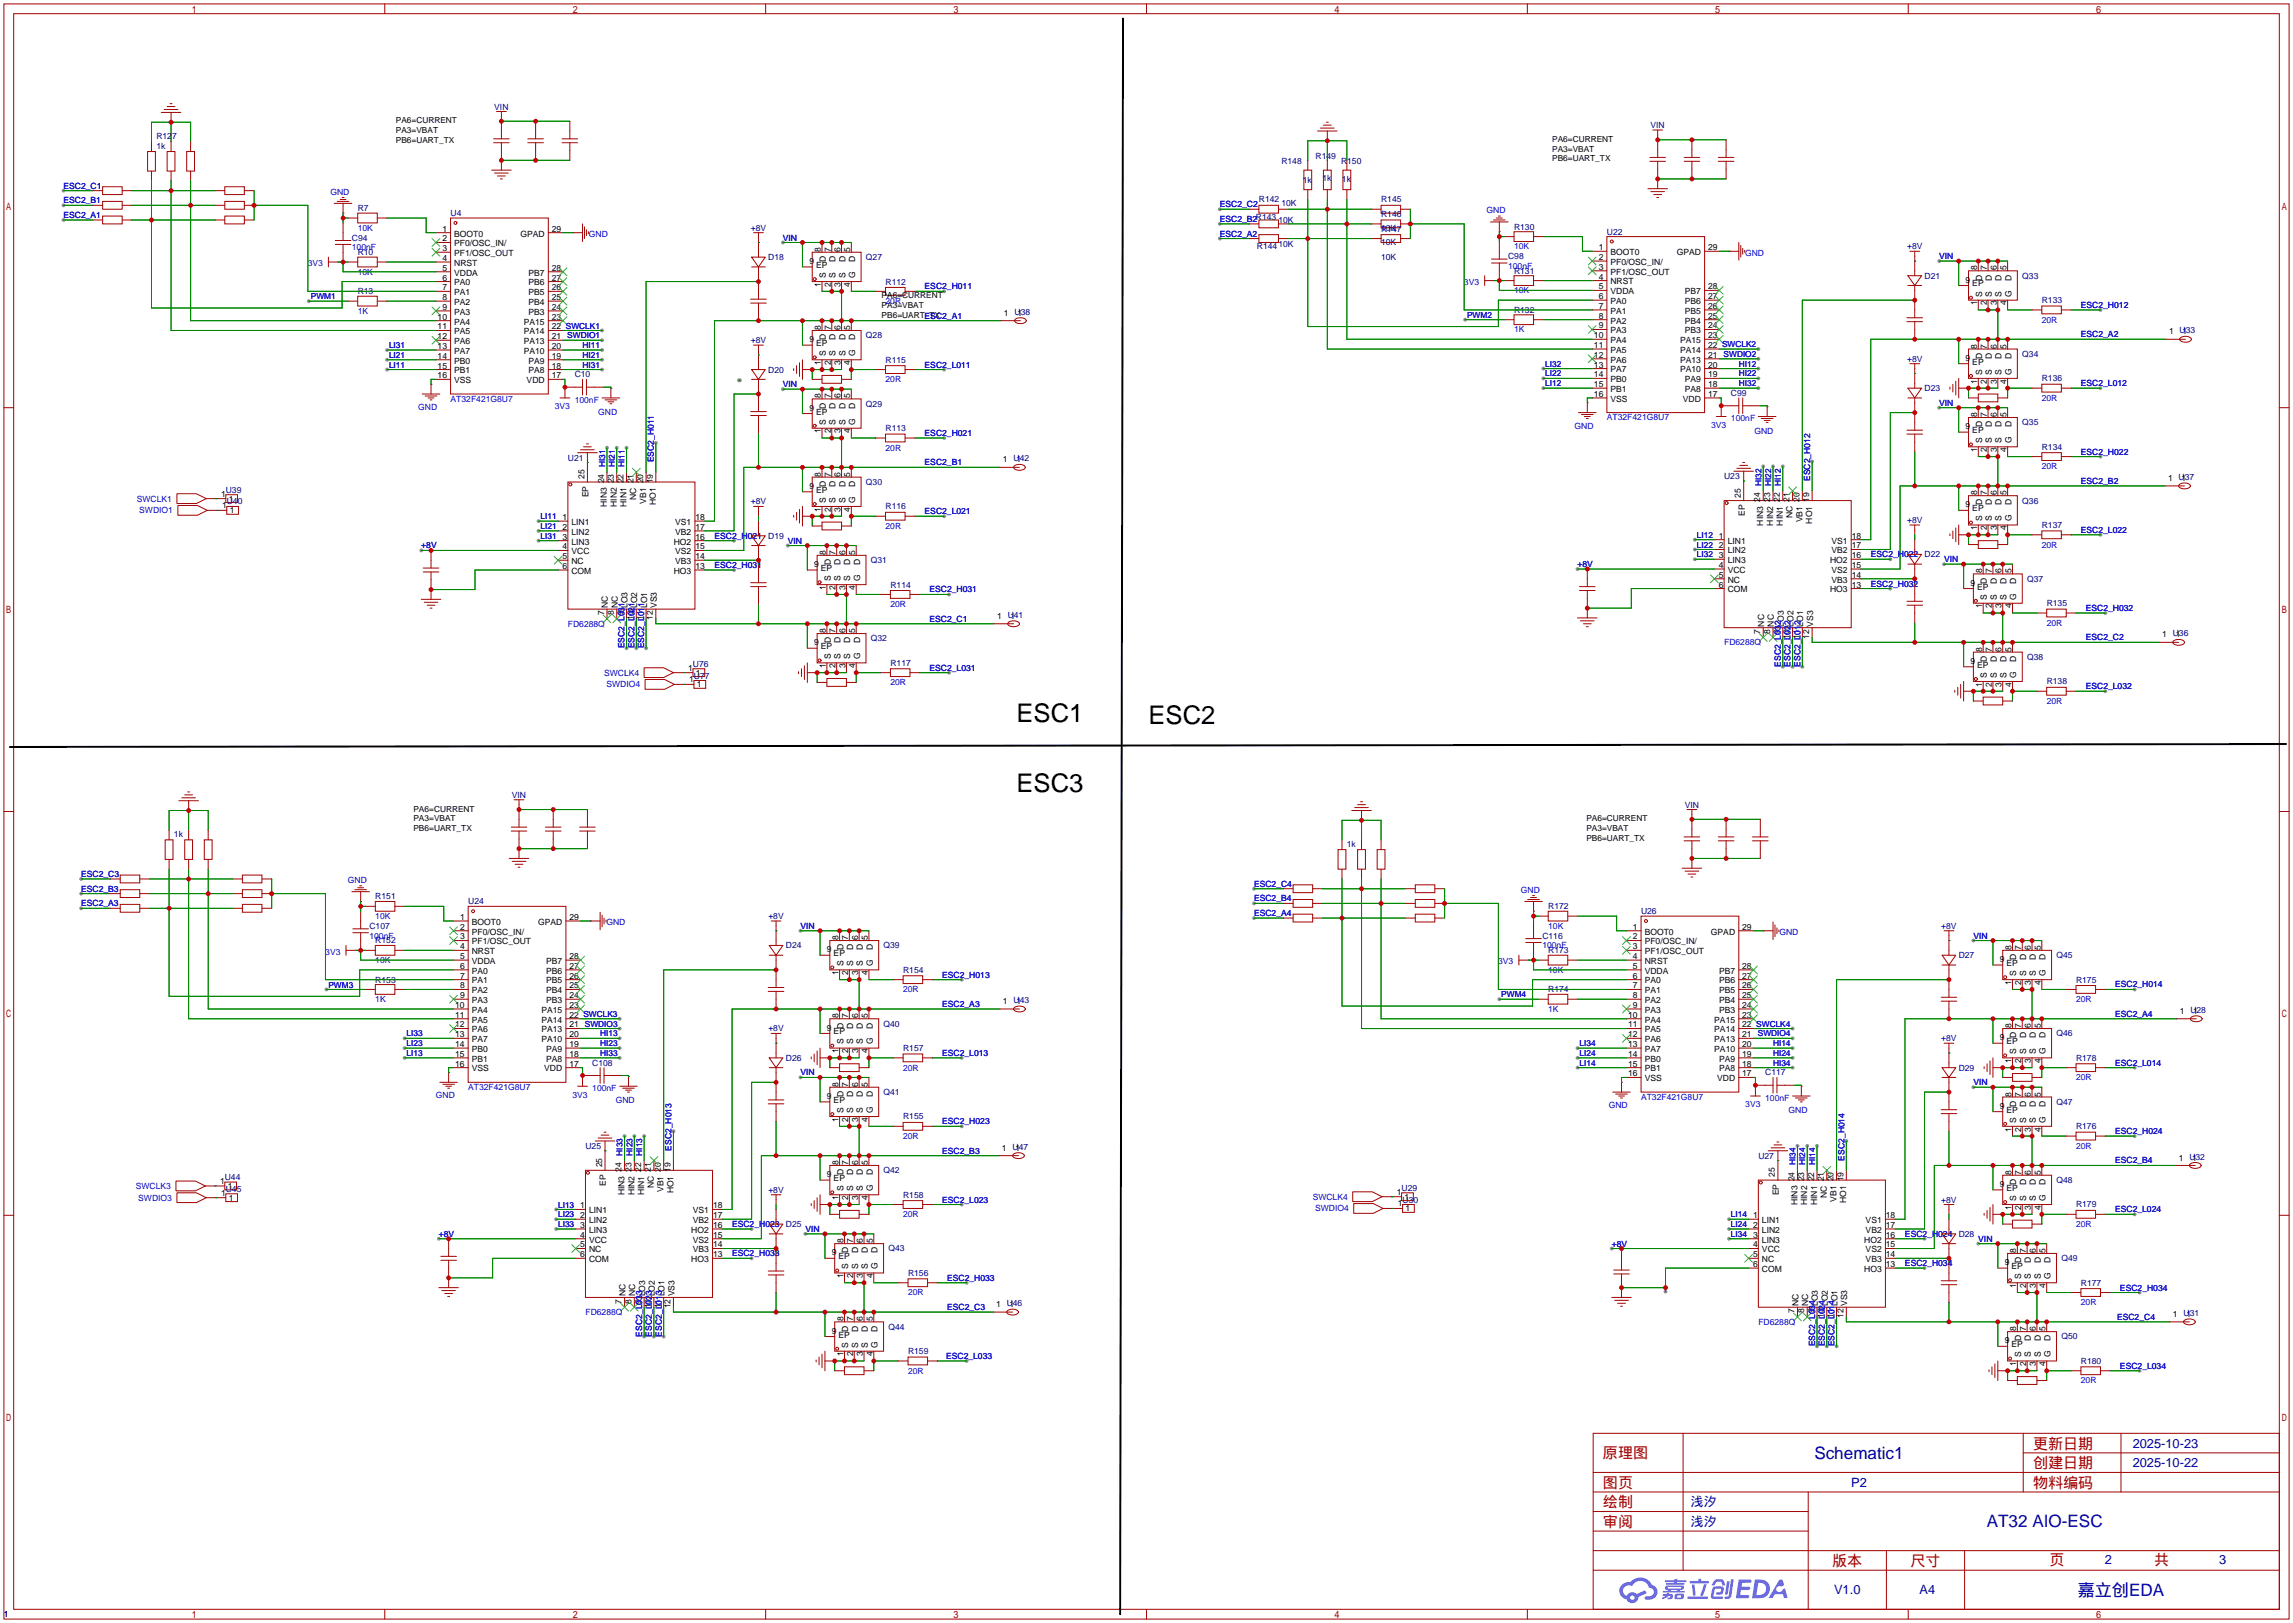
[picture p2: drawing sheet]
<svg xmlns="http://www.w3.org/2000/svg" width="596mm" height="422mm" viewBox="0 0 596 422" stroke-linecap="round" stroke-linejoin="round" font-family="sans-serif">
<defs><g id="words">
<g font-size="6.7">
<text x="264.2" y="187.5">ESC1</text>
<text x="298.4" y="188">ESC2</text>
<text x="264.2" y="205.7">ESC3</text>
</g>
<g font-size="4.4" fill="#000080">
<text x="471.5" y="379">Schematic1</text>
<text x="516.3" y="396.7">AT32 AIO-ESC</text>
<text x="539.9" y="414.5">嘉立创EDA</text>
</g>
<g font-size="3.9" fill="#a00000">
<text x="528.3" y="376.4">更新日期</text>
<text x="416.6" y="378.9">原理图</text>
<text x="528.3" y="381.4">创建日期</text>
<text x="416.6" y="386.5">图页</text>
<text x="528.3" y="386.5">物料编码</text>
<text x="416.6" y="391.6">绘制</text>
<text x="416.6" y="396.7">审阅</text>
<text x="476.1" y="406.8">版本</text>
<text x="496.5" y="406.8">尺寸</text>
<text x="532.6" y="406.6">页</text>
<text x="559.8" y="406.6">共</text>
</g>
<g font-size="3.3" fill="#000080">
<text x="554.2" y="376">2025-10-23</text>
<text x="554.2" y="381.1">2025-10-22</text>
<text x="481.1" y="386.2">P2</text>
<text x="439.4" y="391.3">浅汐</text>
<text x="439.4" y="396.4">浅汐</text>
<text x="547" y="406.3">2</text>
<text x="576.7" y="406.3">3</text>
<text x="476.6" y="414.1">V1.0</text>
<text x="498.8" y="414.1">A4</text>
</g>
<g font-size="2.2" fill="#000080">
<text x="128.4" y="28.4">VIN</text>
<text x="428.9" y="33.3">VIN</text>
<text x="40.6" y="38.6">1k</text>
<text x="40.6" y="36.1">R127</text>
<text x="341.9" y="41.4">R149</text>
<text x="333" y="42.7">R148</text>
<text x="338.6" y="47.5">1k</text>
<text x="343.7" y="47">1k</text>
<text x="348.5" y="42.7">R150</text>
<text x="348.7" y="47.2">1k</text>
<text x="327.2" y="52.6">R142</text>
<text x="333" y="53.6">10K</text>
<text x="358.9" y="52.6">R145</text>
<text x="93" y="54.9">R7</text>
<text x="117.1" y="56.1">U4</text>
<text x="195.1" y="59.9">+8V</text>
<text x="332.2" y="57.9">10K</text>
<text x="358.9" y="59.9">10K</text>
<text x="358.9" y="56.4">R146</text>
<text x="393.4" y="59.7">R130</text>
<text x="91.4" y="62.5">C94</text>
<text x="326.6" y="64.8">R14410K</text>
<text x="358.9" y="63.8">10K</text>
<text x="358.9" y="60.2">R147</text>
<text x="417.6" y="61">U22</text>
<text x="495.6" y="64.8">+8V</text>
<text x="93" y="66.3">R10</text>
<text x="199.6" y="67.6">D18</text>
<text x="225" y="67.6">Q27</text>
<text x="358.9" y="67.6">10K</text>
<text x="391.9" y="67.3">C98</text>
<text x="393.4" y="71.1">R131</text>
<text x="93" y="76.5">R13</text>
<text x="230.1" y="73.9">R112</text>
<text x="500.1" y="72.4">D21</text>
<text x="525.5" y="72.4">Q33</text>
<text x="393.4" y="81.3">R132</text>
<text x="530.6" y="78.7">R133</text>
<text x="195.1" y="89.2">+8V</text>
<text x="225" y="87.9">Q28</text>
<text x="230.1" y="94.2">R115</text>
<text x="495.6" y="94">+8V</text>
<text x="525.5" y="92.7">Q34</text>
<text x="149.4" y="98">C10</text>
<text x="199.6" y="96.8">D20</text>
<text x="500.1" y="101.6">D23</text>
<text x="530.6" y="99.1">R136</text>
<text x="225" y="105.7">Q29</text>
<text x="449.8" y="102.9">C99</text>
<text x="230.1" y="112">R113</text>
<text x="525.5" y="110.5">Q35</text>
<text x="147.6" y="119.6">U21</text>
<text x="530.6" y="116.8">R134</text>
<text x="225" y="126">Q30</text>
<text x="448.1" y="124.5">U23</text>
<text x="58.7" y="128">U39</text>
<text x="58.9" y="131.1">U40</text>
<text x="195.1" y="131.1">+8V</text>
<text x="525.5" y="130.8">Q36</text>
<text x="230.1" y="132.3">R116</text>
<text x="495.6" y="135.9">+8V</text>
<text x="530.6" y="137.2">R137</text>
<text x="199.6" y="140">D19</text>
<text x="226.3" y="146.3">Q31</text>
<text x="500.1" y="144.8">D22</text>
<text x="231.4" y="152.7">R114</text>
<text x="526.8" y="151.1">Q37</text>
<text x="531.9" y="157.5">R135</text>
<text x="226.3" y="166.6">Q32</text>
<text x="180.1" y="173.2">U76</text>
<text x="231.4" y="173">R117</text>
<text x="526.8" y="171.4">Q38</text>
<text x="180.3" y="176.3">U77</text>
<text x="531.9" y="177.8">R138</text>
<text x="133" y="207.3">VIN</text>
<text x="437.8" y="209.8">VIN</text>
<text x="45.2" y="217.4">1k</text>
<text x="350" y="220">1k</text>
<text x="97.5" y="233.7">R151</text>
<text x="121.7" y="234.9">U24</text>
<text x="199.7" y="238.8">+8V</text>
<text x="402.3" y="236.2">R172</text>
<text x="426.5" y="237.5">U26</text>
<text x="96" y="241.3">C107</text>
<text x="97.5" y="245.1">R152</text>
<text x="400.8" y="243.8">C116</text>
<text x="504.5" y="241.3">+8V</text>
<text x="204.2" y="246.4">D24</text>
<text x="229.6" y="246.4">Q39</text>
<text x="402.3" y="247.6">R173</text>
<text x="509" y="248.9">D27</text>
<text x="534.4" y="248.9">Q45</text>
<text x="97.5" y="255.3">R153</text>
<text x="234.7" y="252.7">R154</text>
<text x="402.3" y="257.8">R174</text>
<text x="539.5" y="255.3">R175</text>
<text x="199.7" y="268">+8V</text>
<text x="229.6" y="266.7">Q40</text>
<text x="534.4" y="269.2">Q46</text>
<text x="204.2" y="275.6">D26</text>
<text x="234.7" y="273">R157</text>
<text x="504.5" y="270.5">+8V</text>
<text x="539.5" y="275.6">R178</text>
<text x="153.9" y="276.9">C108</text>
<text x="458.7" y="279.4">C117</text>
<text x="509" y="278.1">D29</text>
<text x="229.6" y="284.5">Q41</text>
<text x="534.4" y="287">Q47</text>
<text x="234.7" y="290.8">R155</text>
<text x="539.5" y="293.4">R176</text>
<text x="152.1" y="298.4">U25</text>
<text x="229.6" y="304.8">Q42</text>
<text x="456.9" y="301">U27</text>
<text x="58.4" y="306.6">U44</text>
<text x="58.7" y="309.6">U45</text>
<text x="199.7" y="309.9">+8V</text>
<text x="234.7" y="311.1">R158</text>
<text x="364.2" y="309.4">U29</text>
<text x="534.4" y="307.3">Q48</text>
<text x="364.5" y="312.4">U30</text>
<text x="504.5" y="312.4">+8V</text>
<text x="539.5" y="313.7">R179</text>
<text x="204.2" y="318.8">D25</text>
<text x="509" y="321.3">D28</text>
<text x="230.9" y="325.1">Q43</text>
<text x="535.7" y="327.7">Q49</text>
<text x="236" y="331.5">R156</text>
<text x="540.8" y="334">R177</text>
<text x="230.9" y="345.4">Q44</text>
<text x="535.7" y="348">Q50</text>
<text x="236" y="351.8">R159</text>
<text x="540.8" y="354.3">R180</text>
<text x="1" y="420.1">1</text>
</g>
<g font-size="2.2">
<text x="102.9" y="34.6">PA3=VBAT</text>
<text x="102.9" y="32">PA6=CURRENT</text>
<text x="102.9" y="37.1">PB6=UART_TX</text>
<text x="403.4" y="41.9">PB6=UART_TX</text>
<text x="403.4" y="39.4">PA3=VBAT</text>
<text x="403.4" y="36.8">PA6=CURRENT</text>
<text x="115" y="60.2">1</text>
<text x="115" y="62.7">2</text>
<text x="115" y="65.3">3</text>
<text x="118" y="61.4">BOOT0</text>
<text x="118" y="64">PF0/OSC_IN/</text>
<text x="135.3" y="61.4">GPAD</text>
<text x="143.4" y="60.2">29</text>
<text x="213.3" y="65.4" transform="rotate(-90 213.3 65.4)">8</text>
<text x="215.9" y="65.4" transform="rotate(-90 215.9 65.4)">7</text>
<text x="218.4" y="65.4" transform="rotate(-90 218.4 65.4)">6</text>
<text x="221" y="65.4" transform="rotate(-90 221 65.4)">5</text>
<text x="415.5" y="65">1</text>
<text x="443.9" y="65">29</text>
<text x="115" y="67.8">4</text>
<text x="115" y="70.3">5</text>
<text x="118" y="66.5">PF1/OSC_OUT</text>
<text x="118" y="69.1">NRST</text>
<text x="118" y="71.6">VDDA</text>
<text x="137.4" y="71.6">PB7</text>
<text x="143.4" y="70.3">28</text>
<text x="210.3" y="68.6">9</text>
<text x="212.1" y="69.6">EP</text>
<text x="214.6" y="68.1" transform="rotate(-90 214.6 68.1)">D</text>
<text x="217.1" y="68.1" transform="rotate(-90 217.1 68.1)">D</text>
<text x="219.7" y="68.1" transform="rotate(-90 219.7 68.1)">D</text>
<text x="222.2" y="68.1" transform="rotate(-90 222.2 68.1)">D</text>
<text x="415.5" y="67.5">2</text>
<text x="415.5" y="70.1">3</text>
<text x="418.5" y="66.3">BOOT0</text>
<text x="418.5" y="68.8">PF0/OSC_IN/</text>
<text x="418.5" y="71.4">PF1/OSC_OUT</text>
<text x="435.7" y="66.3">GPAD</text>
<text x="513.8" y="70.2" transform="rotate(-90 513.8 70.2)">8</text>
<text x="516.4" y="70.2" transform="rotate(-90 516.4 70.2)">7</text>
<text x="518.9" y="70.2" transform="rotate(-90 518.9 70.2)">6</text>
<text x="521.4" y="70.2" transform="rotate(-90 521.4 70.2)">5</text>
<text x="115" y="72.9">6</text>
<text x="115" y="75.4">7</text>
<text x="115" y="78">8</text>
<text x="118" y="74.1">PA0</text>
<text x="118" y="76.7">PA1</text>
<text x="137.4" y="76.7">PB5</text>
<text x="137.4" y="74.1">PB6</text>
<text x="143.4" y="78">25</text>
<text x="143.4" y="75.4">26</text>
<text x="143.4" y="72.9">27</text>
<text x="213.3" y="74.5" transform="rotate(-90 213.3 74.5)">1</text>
<text x="214.6" y="72.2" transform="rotate(-90 214.6 72.2)">S</text>
<text x="215.9" y="74.5" transform="rotate(-90 215.9 74.5)">2</text>
<text x="217.1" y="72.2" transform="rotate(-90 217.1 72.2)">S</text>
<text x="218.4" y="74.5" transform="rotate(-90 218.4 74.5)">3</text>
<text x="219.7" y="72.2" transform="rotate(-90 219.7 72.2)">S</text>
<text x="221" y="74.5" transform="rotate(-90 221 74.5)">4</text>
<text x="222.2" y="72.2" transform="rotate(-90 222.2 72.2)">G</text>
<text x="229.1" y="77.5">PA6=CURRENT</text>
<text x="415.5" y="72.6">4</text>
<text x="415.5" y="75.2">5</text>
<text x="415.5" y="77.7">6</text>
<text x="418.5" y="73.9">NRST</text>
<text x="418.5" y="76.4">VDDA</text>
<text x="437.8" y="76.4">PB7</text>
<text x="443.9" y="77.7">27</text>
<text x="443.9" y="75.2">28</text>
<text x="510.8" y="73.4">9</text>
<text x="512.6" y="74.4">EP</text>
<text x="515.1" y="77" transform="rotate(-90 515.1 77)">S</text>
<text x="515.1" y="72.9" transform="rotate(-90 515.1 72.9)">D</text>
<text x="517.6" y="77" transform="rotate(-90 517.6 77)">S</text>
<text x="517.6" y="72.9" transform="rotate(-90 517.6 72.9)">D</text>
<text x="520.2" y="77" transform="rotate(-90 520.2 77)">S</text>
<text x="520.2" y="72.9" transform="rotate(-90 520.2 72.9)">D</text>
<text x="522.7" y="77" transform="rotate(-90 522.7 77)">G</text>
<text x="522.7" y="72.9" transform="rotate(-90 522.7 72.9)">D</text>
<text x="113.7" y="83">10</text>
<text x="115" y="80.5">9</text>
<text x="118" y="79.2">PA2</text>
<text x="118" y="81.8">PA3</text>
<text x="137.4" y="81.8">PB3</text>
<text x="137.4" y="79.2">PB4</text>
<text x="143.4" y="83">23</text>
<text x="143.4" y="80.5">24</text>
<text x="229.1" y="82.6">PB6=UART_TX</text>
<text x="229.1" y="80">PA3=VBAT</text>
<text x="260.9" y="82">1 U38</text>
<text x="264.4" y="82">1</text>
<text x="415.5" y="80.2">7</text>
<text x="415.5" y="82.8">8</text>
<text x="418.5" y="79">PA0</text>
<text x="418.5" y="81.5">PA1</text>
<text x="437.8" y="81.5">PB5</text>
<text x="437.8" y="79">PB6</text>
<text x="443.9" y="82.8">25</text>
<text x="443.9" y="80.2">26</text>
<text x="513.8" y="79.3" transform="rotate(-90 513.8 79.3)">1</text>
<text x="516.4" y="79.3" transform="rotate(-90 516.4 79.3)">2</text>
<text x="518.9" y="79.3" transform="rotate(-90 518.9 79.3)">3</text>
<text x="521.4" y="79.3" transform="rotate(-90 521.4 79.3)">4</text>
<text x="113.7" y="85.6">11</text>
<text x="113.7" y="88.1">12</text>
<text x="118" y="84.3">PA4</text>
<text x="118" y="86.8">PA5</text>
<text x="118" y="89.4">PA6</text>
<text x="136.1" y="89.4">PA13</text>
<text x="136.1" y="86.8">PA14</text>
<text x="136.1" y="84.3">PA15</text>
<text x="143.4" y="88.1">21</text>
<text x="143.4" y="85.6">22 SWCLK1</text>
<text x="210.3" y="88.9">9</text>
<text x="212.1" y="89.9">EP</text>
<text x="213.3" y="85.7" transform="rotate(-90 213.3 85.7)">8</text>
<text x="214.6" y="88.4" transform="rotate(-90 214.6 88.4)">D</text>
<text x="215.9" y="85.7" transform="rotate(-90 215.9 85.7)">7</text>
<text x="217.1" y="88.4" transform="rotate(-90 217.1 88.4)">D</text>
<text x="218.4" y="85.7" transform="rotate(-90 218.4 85.7)">6</text>
<text x="219.7" y="88.4" transform="rotate(-90 219.7 88.4)">D</text>
<text x="221" y="85.7" transform="rotate(-90 221 85.7)">5</text>
<text x="222.2" y="88.4" transform="rotate(-90 222.2 88.4)">D</text>
<text x="414.2" y="87.9">10</text>
<text x="415.5" y="85.3">9</text>
<text x="418.5" y="84.1">PA2</text>
<text x="418.5" y="86.6">PA3</text>
<text x="418.5" y="89.1">PA4</text>
<text x="436.6" y="89.1">PA15</text>
<text x="437.8" y="86.6">PB3</text>
<text x="437.8" y="84.1">PB4</text>
<text x="443.9" y="87.9">23</text>
<text x="443.9" y="85.3">24</text>
<text x="563.7" y="86.9">1 U33</text>
<text x="567.2" y="86.9">1</text>
<text x="113.7" y="90.7">13</text>
<text x="113.7" y="93.2">14</text>
<text x="113.7" y="95.7">15</text>
<text x="118" y="91.9">PA7</text>
<text x="118" y="94.5">PB0</text>
<text x="136.1" y="91.9">PA10</text>
<text x="137.4" y="94.5">PA9</text>
<text x="143.4" y="95.7">18</text>
<text x="143.4" y="93.2">19</text>
<text x="143.4" y="90.7">20</text>
<text x="213.3" y="94.8" transform="rotate(-90 213.3 94.8)">1</text>
<text x="214.6" y="92.5" transform="rotate(-90 214.6 92.5)">S</text>
<text x="215.9" y="94.8" transform="rotate(-90 215.9 94.8)">2</text>
<text x="217.1" y="92.5" transform="rotate(-90 217.1 92.5)">S</text>
<text x="218.4" y="94.8" transform="rotate(-90 218.4 94.8)">3</text>
<text x="219.7" y="92.5" transform="rotate(-90 219.7 92.5)">S</text>
<text x="221" y="94.8" transform="rotate(-90 221 94.8)">4</text>
<text x="222.2" y="92.5" transform="rotate(-90 222.2 92.5)">G</text>
<text x="414.2" y="90.4">11</text>
<text x="414.2" y="92.9">12</text>
<text x="414.2" y="95.5">13</text>
<text x="418.5" y="91.7">PA5</text>
<text x="418.5" y="94.2">PA6</text>
<text x="436.6" y="94.2">PA13</text>
<text x="436.6" y="91.7">PA14</text>
<text x="443.9" y="95.5">20</text>
<text x="443.9" y="92.9">21</text>
<text x="443.9" y="90.4">22 SWCLK2</text>
<text x="510.8" y="93.7">9</text>
<text x="512.6" y="94.7">EP</text>
<text x="513.8" y="90.6" transform="rotate(-90 513.8 90.6)">8</text>
<text x="515.1" y="93.2" transform="rotate(-90 515.1 93.2)">D</text>
<text x="516.4" y="90.6" transform="rotate(-90 516.4 90.6)">7</text>
<text x="517.6" y="93.2" transform="rotate(-90 517.6 93.2)">D</text>
<text x="518.9" y="90.6" transform="rotate(-90 518.9 90.6)">6</text>
<text x="520.2" y="93.2" transform="rotate(-90 520.2 93.2)">D</text>
<text x="521.4" y="90.6" transform="rotate(-90 521.4 90.6)">5</text>
<text x="522.7" y="93.2" transform="rotate(-90 522.7 93.2)">D</text>
<text x="113.7" y="98.3">16</text>
<text x="118" y="97">PB1</text>
<text x="118" y="99.5">VSS</text>
<text x="136.9" y="99.5">VDD</text>
<text x="137.4" y="97">PA8</text>
<text x="143.4" y="98.3">17</text>
<text x="414.2" y="98">14</text>
<text x="414.2" y="100.6">15</text>
<text x="418.5" y="96.8">PA7</text>
<text x="418.5" y="99.3">PB0</text>
<text x="418.5" y="101.8">PB1</text>
<text x="436.6" y="96.8">PA10</text>
<text x="437.8" y="101.8">PA8</text>
<text x="437.8" y="99.3">PA9</text>
<text x="443.9" y="100.6">18</text>
<text x="443.9" y="98">19</text>
<text x="513.8" y="99.7" transform="rotate(-90 513.8 99.7)">1</text>
<text x="515.1" y="97.4" transform="rotate(-90 515.1 97.4)">S</text>
<text x="516.4" y="99.7" transform="rotate(-90 516.4 99.7)">2</text>
<text x="517.6" y="97.4" transform="rotate(-90 517.6 97.4)">S</text>
<text x="518.9" y="99.7" transform="rotate(-90 518.9 99.7)">3</text>
<text x="520.2" y="97.4" transform="rotate(-90 520.2 97.4)">S</text>
<text x="521.4" y="99.7" transform="rotate(-90 521.4 99.7)">4</text>
<text x="522.7" y="97.4" transform="rotate(-90 522.7 97.4)">G</text>
<text x="210.3" y="106.7">9</text>
<text x="212.1" y="107.7">EP</text>
<text x="213.3" y="103.5" transform="rotate(-90 213.3 103.5)">8</text>
<text x="214.6" y="106.2" transform="rotate(-90 214.6 106.2)">D</text>
<text x="215.9" y="103.5" transform="rotate(-90 215.9 103.5)">7</text>
<text x="217.1" y="106.2" transform="rotate(-90 217.1 106.2)">D</text>
<text x="218.4" y="103.5" transform="rotate(-90 218.4 103.5)">6</text>
<text x="219.7" y="106.2" transform="rotate(-90 219.7 106.2)">D</text>
<text x="221" y="103.5" transform="rotate(-90 221 103.5)">5</text>
<text x="222.2" y="106.2" transform="rotate(-90 222.2 106.2)">D</text>
<text x="414.2" y="103.1">16</text>
<text x="418.5" y="104.4">VSS</text>
<text x="437.3" y="104.4">VDD</text>
<text x="443.9" y="103.1">17</text>
<text x="213.3" y="112.6" transform="rotate(-90 213.3 112.6)">1</text>
<text x="214.6" y="110.3" transform="rotate(-90 214.6 110.3)">S</text>
<text x="215.9" y="112.6" transform="rotate(-90 215.9 112.6)">2</text>
<text x="217.1" y="110.3" transform="rotate(-90 217.1 110.3)">S</text>
<text x="218.4" y="112.6" transform="rotate(-90 218.4 112.6)">3</text>
<text x="219.7" y="110.3" transform="rotate(-90 219.7 110.3)">S</text>
<text x="221" y="112.6" transform="rotate(-90 221 112.6)">4</text>
<text x="222.2" y="110.3" transform="rotate(-90 222.2 110.3)">G</text>
<text x="510.8" y="111.5">9</text>
<text x="512.6" y="112.5">EP</text>
<text x="513.8" y="108.3" transform="rotate(-90 513.8 108.3)">8</text>
<text x="515.1" y="111" transform="rotate(-90 515.1 111)">D</text>
<text x="516.4" y="108.3" transform="rotate(-90 516.4 108.3)">7</text>
<text x="517.6" y="111" transform="rotate(-90 517.6 111)">D</text>
<text x="518.9" y="108.3" transform="rotate(-90 518.9 108.3)">6</text>
<text x="520.2" y="111" transform="rotate(-90 520.2 111)">D</text>
<text x="521.4" y="108.3" transform="rotate(-90 521.4 108.3)">5</text>
<text x="522.7" y="111" transform="rotate(-90 522.7 111)">D</text>
<text x="513.8" y="117.4" transform="rotate(-90 513.8 117.4)">1</text>
<text x="515.1" y="115.1" transform="rotate(-90 515.1 115.1)">S</text>
<text x="516.4" y="117.4" transform="rotate(-90 516.4 117.4)">2</text>
<text x="517.6" y="115.1" transform="rotate(-90 517.6 115.1)">S</text>
<text x="518.9" y="117.4" transform="rotate(-90 518.9 117.4)">3</text>
<text x="520.2" y="115.1" transform="rotate(-90 520.2 115.1)">S</text>
<text x="521.4" y="117.4" transform="rotate(-90 521.4 117.4)">4</text>
<text x="522.7" y="115.1" transform="rotate(-90 522.7 115.1)">G</text>
<text x="151.9" y="124.4" transform="rotate(-90 151.9 124.4)">25</text>
<text x="157" y="125.6" transform="rotate(-90 157 125.6)">24</text>
<text x="159.5" y="125.6" transform="rotate(-90 159.5 125.6)">23</text>
<text x="162.1" y="125.6" transform="rotate(-90 162.1 125.6)">22</text>
<text x="164.6" y="125.6" transform="rotate(-90 164.6 125.6)">21</text>
<text x="167.1" y="125.6" transform="rotate(-90 167.1 125.6)">20</text>
<text x="169.7" y="125.6" transform="rotate(-90 169.7 125.6)">19</text>
<text x="213.3" y="123.8" transform="rotate(-90 213.3 123.8)">8</text>
<text x="215.9" y="123.8" transform="rotate(-90 215.9 123.8)">7</text>
<text x="218.4" y="123.8" transform="rotate(-90 218.4 123.8)">6</text>
<text x="221" y="123.8" transform="rotate(-90 221 123.8)">5</text>
<text x="260.6" y="120.1">1 U42</text>
<text x="264.2" y="120.1">1</text>
<text x="563.4" y="125">1 U37</text>
<text x="566.9" y="125">1</text>
<text x="57.4" y="129">1</text>
<text x="59.4" y="130.3">1</text>
<text x="152.9" y="129.2" transform="rotate(-90 152.9 129.2)">EP</text>
<text x="157.7" y="131.7" transform="rotate(-90 157.7 131.7)">HIN3</text>
<text x="160.3" y="131.7" transform="rotate(-90 160.3 131.7)">HIN2</text>
<text x="162.8" y="131.7" transform="rotate(-90 162.8 131.7)">HIN1</text>
<text x="165.4" y="129.9" transform="rotate(-90 165.4 129.9)">NC</text>
<text x="167.9" y="130.8" transform="rotate(-90 167.9 130.8)">VB1</text>
<text x="170.4" y="131.2" transform="rotate(-90 170.4 131.2)">HO1</text>
<text x="210.3" y="127">9</text>
<text x="212.1" y="128">EP</text>
<text x="214.6" y="130.6" transform="rotate(-90 214.6 130.6)">S</text>
<text x="214.6" y="126.5" transform="rotate(-90 214.6 126.5)">D</text>
<text x="217.1" y="130.6" transform="rotate(-90 217.1 130.6)">S</text>
<text x="217.1" y="126.5" transform="rotate(-90 217.1 126.5)">D</text>
<text x="219.7" y="130.6" transform="rotate(-90 219.7 130.6)">S</text>
<text x="219.7" y="126.5" transform="rotate(-90 219.7 126.5)">D</text>
<text x="222.2" y="130.6" transform="rotate(-90 222.2 130.6)">G</text>
<text x="222.2" y="126.5" transform="rotate(-90 222.2 126.5)">D</text>
<text x="452.4" y="129.3" transform="rotate(-90 452.4 129.3)">25</text>
<text x="457.5" y="130.4" transform="rotate(-90 457.5 130.4)">24</text>
<text x="460" y="130.4" transform="rotate(-90 460 130.4)">23</text>
<text x="462.5" y="130.4" transform="rotate(-90 462.5 130.4)">22</text>
<text x="465.1" y="130.4" transform="rotate(-90 465.1 130.4)">21</text>
<text x="467.6" y="130.4" transform="rotate(-90 467.6 130.4)">20</text>
<text x="470.2" y="130.4" transform="rotate(-90 470.2 130.4)">19</text>
<text x="510.8" y="131.8">9</text>
<text x="513.8" y="128.7" transform="rotate(-90 513.8 128.7)">8</text>
<text x="515.1" y="131.3" transform="rotate(-90 515.1 131.3)">D</text>
<text x="516.4" y="128.7" transform="rotate(-90 516.4 128.7)">7</text>
<text x="517.6" y="131.3" transform="rotate(-90 517.6 131.3)">D</text>
<text x="518.9" y="128.7" transform="rotate(-90 518.9 128.7)">6</text>
<text x="520.2" y="131.3" transform="rotate(-90 520.2 131.3)">D</text>
<text x="521.4" y="128.7" transform="rotate(-90 521.4 128.7)">5</text>
<text x="522.7" y="131.3" transform="rotate(-90 522.7 131.3)">D</text>
<text x="57.7" y="132.1">1</text>
<text x="59.7" y="133.3">1</text>
<text x="146.2" y="135.1">1</text>
<text x="146.2" y="137.6">2</text>
<text x="148.5" y="136.4">LIN1</text>
<text x="175.5" y="136.4">VS1</text>
<text x="180.7" y="137.6">17</text>
<text x="180.7" y="135.1">18</text>
<text x="213.3" y="132.9" transform="rotate(-90 213.3 132.9)">1</text>
<text x="215.9" y="132.9" transform="rotate(-90 215.9 132.9)">2</text>
<text x="218.4" y="132.9" transform="rotate(-90 218.4 132.9)">3</text>
<text x="221" y="132.9" transform="rotate(-90 221 132.9)">4</text>
<text x="453.4" y="134" transform="rotate(-90 453.4 134)">EP</text>
<text x="458.2" y="136.5" transform="rotate(-90 458.2 136.5)">HIN3</text>
<text x="460.8" y="136.5" transform="rotate(-90 460.8 136.5)">HIN2</text>
<text x="463.3" y="136.5" transform="rotate(-90 463.3 136.5)">HIN1</text>
<text x="465.8" y="134.7" transform="rotate(-90 465.8 134.7)">NC</text>
<text x="468.4" y="135.7" transform="rotate(-90 468.4 135.7)">VB1</text>
<text x="470.9" y="136" transform="rotate(-90 470.9 136)">HO1</text>
<text x="512.6" y="132.8">EP</text>
<text x="513.8" y="137.8" transform="rotate(-90 513.8 137.8)">1</text>
<text x="515.1" y="135.5" transform="rotate(-90 515.1 135.5)">S</text>
<text x="516.4" y="137.8" transform="rotate(-90 516.4 137.8)">2</text>
<text x="517.6" y="135.5" transform="rotate(-90 517.6 135.5)">S</text>
<text x="518.9" y="137.8" transform="rotate(-90 518.9 137.8)">3</text>
<text x="520.2" y="135.5" transform="rotate(-90 520.2 135.5)">S</text>
<text x="521.4" y="137.8" transform="rotate(-90 521.4 137.8)">4</text>
<text x="522.7" y="135.5" transform="rotate(-90 522.7 135.5)">G</text>
<text x="146.2" y="140.2">3</text>
<text x="146.2" y="142.7">4</text>
<text x="148.5" y="138.9">LIN2</text>
<text x="148.5" y="141.5">LIN3</text>
<text x="148.5" y="144">VCC</text>
<text x="175.1" y="141.5">HO2</text>
<text x="175.5" y="144">VS2</text>
<text x="175.5" y="138.9">VB2</text>
<text x="180.7" y="142.7">15</text>
<text x="180.7" y="140.2">16</text>
<text x="446.7" y="139.9">1</text>
<text x="446.7" y="142.5">2</text>
<text x="449" y="141.2">LIN1</text>
<text x="449" y="143.7">LIN2</text>
<text x="475.9" y="143.7">VB2</text>
<text x="475.9" y="141.2">VS1</text>
<text x="481.2" y="142.5">17</text>
<text x="481.2" y="139.9">18</text>
<text x="146.2" y="145.3">5</text>
<text x="146.2" y="147.8">6</text>
<text x="148.5" y="146.5">NC</text>
<text x="148.5" y="149.1">COM</text>
<text x="175.1" y="149.1">HO3</text>
<text x="175.5" y="146.5">VB3</text>
<text x="180.7" y="147.8">13</text>
<text x="180.7" y="145.3">14</text>
<text x="211.6" y="147.3">9</text>
<text x="213.3" y="148.3">EP</text>
<text x="214.6" y="144.1" transform="rotate(-90 214.6 144.1)">8</text>
<text x="215.9" y="146.8" transform="rotate(-90 215.9 146.8)">D</text>
<text x="217.1" y="144.1" transform="rotate(-90 217.1 144.1)">7</text>
<text x="218.4" y="146.8" transform="rotate(-90 218.4 146.8)">D</text>
<text x="219.7" y="144.1" transform="rotate(-90 219.7 144.1)">6</text>
<text x="221" y="146.8" transform="rotate(-90 221 146.8)">D</text>
<text x="222.2" y="144.1" transform="rotate(-90 222.2 144.1)">5</text>
<text x="223.5" y="146.8" transform="rotate(-90 223.5 146.8)">D</text>
<text x="446.7" y="145">3</text>
<text x="446.7" y="147.6">4</text>
<text x="449" y="146.3">LIN3</text>
<text x="449" y="148.8">VCC</text>
<text x="475.6" y="146.3">HO2</text>
<text x="475.9" y="148.8">VS2</text>
<text x="481.2" y="147.6">15</text>
<text x="481.2" y="145">16</text>
<text x="515.1" y="149" transform="rotate(-90 515.1 149)">8</text>
<text x="517.6" y="149" transform="rotate(-90 517.6 149)">7</text>
<text x="520.2" y="149" transform="rotate(-90 520.2 149)">6</text>
<text x="522.7" y="149" transform="rotate(-90 522.7 149)">5</text>
<text x="214.6" y="153.3" transform="rotate(-90 214.6 153.3)">1</text>
<text x="215.9" y="151" transform="rotate(-90 215.9 151)">S</text>
<text x="217.1" y="153.3" transform="rotate(-90 217.1 153.3)">2</text>
<text x="218.4" y="151" transform="rotate(-90 218.4 151)">S</text>
<text x="219.7" y="153.3" transform="rotate(-90 219.7 153.3)">3</text>
<text x="221" y="151" transform="rotate(-90 221 151)">S</text>
<text x="222.2" y="153.3" transform="rotate(-90 222.2 153.3)">4</text>
<text x="223.5" y="151" transform="rotate(-90 223.5 151)">G</text>
<text x="446.7" y="150.1">5</text>
<text x="446.7" y="152.6">6</text>
<text x="449" y="151.4">NC</text>
<text x="449" y="153.9">COM</text>
<text x="475.6" y="153.9">HO3</text>
<text x="475.9" y="151.4">VB3</text>
<text x="481.2" y="152.6">13</text>
<text x="481.2" y="150.1">14</text>
<text x="512.1" y="152.1">9</text>
<text x="513.8" y="153.2">EP</text>
<text x="516.4" y="155.8" transform="rotate(-90 516.4 155.8)">S</text>
<text x="516.4" y="151.6" transform="rotate(-90 516.4 151.6)">D</text>
<text x="518.9" y="155.8" transform="rotate(-90 518.9 155.8)">S</text>
<text x="518.9" y="151.6" transform="rotate(-90 518.9 151.6)">D</text>
<text x="521.4" y="155.8" transform="rotate(-90 521.4 155.8)">S</text>
<text x="521.4" y="151.6" transform="rotate(-90 521.4 151.6)">D</text>
<text x="524" y="155.8" transform="rotate(-90 524 155.8)">G</text>
<text x="524" y="151.6" transform="rotate(-90 524 151.6)">D</text>
<text x="157" y="159.8" transform="rotate(-90 157 159.8)">7</text>
<text x="158" y="158" transform="rotate(-90 158 158)">NC</text>
<text x="159.5" y="159.8" transform="rotate(-90 159.5 159.8)">8</text>
<text x="160.5" y="158" transform="rotate(-90 160.5 158)">NC</text>
<text x="162.1" y="159.8" transform="rotate(-90 162.1 159.8)">9</text>
<text x="163.1" y="158" transform="rotate(-90 163.1 158)">LO3</text>
<text x="164.6" y="161.1" transform="rotate(-90 164.6 161.1)">10</text>
<text x="165.6" y="158" transform="rotate(-90 165.6 158)">LO2</text>
<text x="167.1" y="161.1" transform="rotate(-90 167.1 161.1)">11</text>
<text x="168.1" y="158" transform="rotate(-90 168.1 158)">LO1</text>
<text x="169.7" y="161.1" transform="rotate(-90 169.7 161.1)">12</text>
<text x="170.7" y="158" transform="rotate(-90 170.7 158)">VS3</text>
<text x="259.1" y="160.8">1 U41</text>
<text x="262.6" y="160.8">1</text>
<text x="515.1" y="158.1" transform="rotate(-90 515.1 158.1)">1</text>
<text x="517.6" y="158.1" transform="rotate(-90 517.6 158.1)">2</text>
<text x="520.2" y="158.1" transform="rotate(-90 520.2 158.1)">3</text>
<text x="522.7" y="158.1" transform="rotate(-90 522.7 158.1)">4</text>
<text x="211.6" y="167.6">9</text>
<text x="214.6" y="164.5" transform="rotate(-90 214.6 164.5)">8</text>
<text x="215.9" y="167.1" transform="rotate(-90 215.9 167.1)">D</text>
<text x="217.1" y="164.5" transform="rotate(-90 217.1 164.5)">7</text>
<text x="218.4" y="167.1" transform="rotate(-90 218.4 167.1)">D</text>
<text x="219.7" y="164.5" transform="rotate(-90 219.7 164.5)">6</text>
<text x="221" y="167.1" transform="rotate(-90 221 167.1)">D</text>
<text x="222.2" y="164.5" transform="rotate(-90 222.2 164.5)">5</text>
<text x="223.5" y="167.1" transform="rotate(-90 223.5 167.1)">D</text>
<text x="457.5" y="164.7" transform="rotate(-90 457.5 164.7)">7</text>
<text x="458.5" y="162.8" transform="rotate(-90 458.5 162.8)">NC</text>
<text x="460" y="164.7" transform="rotate(-90 460 164.7)">8</text>
<text x="461" y="162.8" transform="rotate(-90 461 162.8)">NC</text>
<text x="462.5" y="164.7" transform="rotate(-90 462.5 164.7)">9</text>
<text x="463.5" y="162.8" transform="rotate(-90 463.5 162.8)">LO3</text>
<text x="465.1" y="165.9" transform="rotate(-90 465.1 165.9)">10</text>
<text x="466.1" y="162.8" transform="rotate(-90 466.1 162.8)">LO2</text>
<text x="467.6" y="165.9" transform="rotate(-90 467.6 165.9)">11</text>
<text x="468.6" y="162.8" transform="rotate(-90 468.6 162.8)">LO1</text>
<text x="470.2" y="165.9" transform="rotate(-90 470.2 165.9)">12</text>
<text x="471.2" y="162.8" transform="rotate(-90 471.2 162.8)">VS3</text>
<text x="561.9" y="165.6">1 U36</text>
<text x="565.4" y="165.6">1</text>
<text x="213.3" y="168.7">EP</text>
<text x="214.6" y="173.6" transform="rotate(-90 214.6 173.6)">1</text>
<text x="215.9" y="171.3" transform="rotate(-90 215.9 171.3)">S</text>
<text x="217.1" y="173.6" transform="rotate(-90 217.1 173.6)">2</text>
<text x="218.4" y="171.3" transform="rotate(-90 218.4 171.3)">S</text>
<text x="219.7" y="173.6" transform="rotate(-90 219.7 173.6)">3</text>
<text x="221" y="171.3" transform="rotate(-90 221 171.3)">S</text>
<text x="222.2" y="173.6" transform="rotate(-90 222.2 173.6)">4</text>
<text x="223.5" y="171.3" transform="rotate(-90 223.5 171.3)">G</text>
<text x="512.1" y="172.5">9</text>
<text x="513.8" y="173.5">EP</text>
<text x="515.1" y="169.3" transform="rotate(-90 515.1 169.3)">8</text>
<text x="516.4" y="172" transform="rotate(-90 516.4 172)">D</text>
<text x="517.6" y="169.3" transform="rotate(-90 517.6 169.3)">7</text>
<text x="518.9" y="172" transform="rotate(-90 518.9 172)">D</text>
<text x="520.2" y="169.3" transform="rotate(-90 520.2 169.3)">6</text>
<text x="521.4" y="172" transform="rotate(-90 521.4 172)">D</text>
<text x="522.7" y="169.3" transform="rotate(-90 522.7 169.3)">5</text>
<text x="524" y="172" transform="rotate(-90 524 172)">D</text>
<text x="178.9" y="174.2">1</text>
<text x="179.1" y="177.3">1</text>
<text x="180.8" y="175.5">1</text>
<text x="181.1" y="178.6">1</text>
<text x="515.1" y="178.4" transform="rotate(-90 515.1 178.4)">1</text>
<text x="516.4" y="176.1" transform="rotate(-90 516.4 176.1)">S</text>
<text x="517.6" y="178.4" transform="rotate(-90 517.6 178.4)">2</text>
<text x="518.9" y="176.1" transform="rotate(-90 518.9 176.1)">S</text>
<text x="520.2" y="178.4" transform="rotate(-90 520.2 178.4)">3</text>
<text x="521.4" y="176.1" transform="rotate(-90 521.4 176.1)">S</text>
<text x="522.7" y="178.4" transform="rotate(-90 522.7 178.4)">4</text>
<text x="524" y="176.1" transform="rotate(-90 524 176.1)">G</text>
<text x="107.4" y="215.9">PB6=UART_TX</text>
<text x="107.4" y="213.4">PA3=VBAT</text>
<text x="107.4" y="210.8">PA6=CURRENT</text>
<text x="412.2" y="215.9">PA3=VBAT</text>
<text x="412.2" y="213.4">PA6=CURRENT</text>
<text x="412.2" y="218.5">PB6=UART_TX</text>
<text x="119.5" y="239">1</text>
<text x="148" y="239">29</text>
<text x="119.5" y="241.5">2</text>
<text x="119.5" y="244.1">3</text>
<text x="122.6" y="240.3">BOOT0</text>
<text x="122.6" y="242.8">PF0/OSC_IN/</text>
<text x="122.6" y="245.3">PF1/OSC_OUT</text>
<text x="139.8" y="240.3">GPAD</text>
<text x="217.9" y="244.2" transform="rotate(-90 217.9 244.2)">8</text>
<text x="220.5" y="244.2" transform="rotate(-90 220.5 244.2)">7</text>
<text x="223" y="244.2" transform="rotate(-90 223 244.2)">6</text>
<text x="225.5" y="244.2" transform="rotate(-90 225.5 244.2)">5</text>
<text x="424.3" y="241.5">1</text>
<text x="424.3" y="244.1">2</text>
<text x="427.4" y="242.8">BOOT0</text>
<text x="427.4" y="245.3">PF0/OSC_IN/</text>
<text x="444.6" y="242.8">GPAD</text>
<text x="452.8" y="241.5">29</text>
<text x="119.5" y="246.6">4</text>
<text x="119.5" y="249.2">5</text>
<text x="119.5" y="251.7">6</text>
<text x="122.6" y="247.9">NRST</text>
<text x="122.6" y="250.4">VDDA</text>
<text x="141.9" y="250.4">PB7</text>
<text x="148" y="251.7">27</text>
<text x="148" y="249.2">28</text>
<text x="214.9" y="247.4">9</text>
<text x="216.6" y="248.4">EP</text>
<text x="219.2" y="251" transform="rotate(-90 219.2 251)">S</text>
<text x="219.2" y="246.9" transform="rotate(-90 219.2 246.9)">D</text>
<text x="221.7" y="251" transform="rotate(-90 221.7 251)">S</text>
<text x="221.7" y="246.9" transform="rotate(-90 221.7 246.9)">D</text>
<text x="224.3" y="251" transform="rotate(-90 224.3 251)">S</text>
<text x="224.3" y="246.9" transform="rotate(-90 224.3 246.9)">D</text>
<text x="226.8" y="251" transform="rotate(-90 226.8 251)">G</text>
<text x="226.8" y="246.9" transform="rotate(-90 226.8 246.9)">D</text>
<text x="424.3" y="246.6">3</text>
<text x="424.3" y="249.2">4</text>
<text x="424.3" y="251.7">5</text>
<text x="427.4" y="247.9">PF1/OSC_OUT</text>
<text x="427.4" y="250.4">NRST</text>
<text x="452.8" y="251.7">28</text>
<text x="519.7" y="249.9">9</text>
<text x="521.4" y="251">EP</text>
<text x="522.7" y="246.8" transform="rotate(-90 522.7 246.8)">8</text>
<text x="524" y="249.4" transform="rotate(-90 524 249.4)">D</text>
<text x="525.3" y="246.8" transform="rotate(-90 525.3 246.8)">7</text>
<text x="526.5" y="249.4" transform="rotate(-90 526.5 249.4)">D</text>
<text x="527.8" y="246.8" transform="rotate(-90 527.8 246.8)">6</text>
<text x="529.1" y="249.4" transform="rotate(-90 529.1 249.4)">D</text>
<text x="530.3" y="246.8" transform="rotate(-90 530.3 246.8)">5</text>
<text x="531.6" y="249.4" transform="rotate(-90 531.6 249.4)">D</text>
<text x="119.5" y="254.2">7</text>
<text x="119.5" y="256.8">8</text>
<text x="122.6" y="253">PA0</text>
<text x="122.6" y="255.5">PA1</text>
<text x="141.9" y="255.5">PB5</text>
<text x="141.9" y="253">PB6</text>
<text x="148" y="256.8">25</text>
<text x="148" y="254.2">26</text>
<text x="217.9" y="253.3" transform="rotate(-90 217.9 253.3)">1</text>
<text x="220.5" y="253.3" transform="rotate(-90 220.5 253.3)">2</text>
<text x="223" y="253.3" transform="rotate(-90 223 253.3)">3</text>
<text x="225.5" y="253.3" transform="rotate(-90 225.5 253.3)">4</text>
<text x="424.3" y="254.2">6</text>
<text x="424.3" y="256.8">7</text>
<text x="427.4" y="253">VDDA</text>
<text x="427.4" y="255.5">PA0</text>
<text x="446.7" y="255.5">PB6</text>
<text x="446.7" y="253">PB7</text>
<text x="452.8" y="256.8">26</text>
<text x="452.8" y="254.2">27</text>
<text x="522.7" y="255.9" transform="rotate(-90 522.7 255.9)">1</text>
<text x="524" y="253.6" transform="rotate(-90 524 253.6)">S</text>
<text x="525.3" y="255.9" transform="rotate(-90 525.3 255.9)">2</text>
<text x="526.5" y="253.6" transform="rotate(-90 526.5 253.6)">S</text>
<text x="527.8" y="255.9" transform="rotate(-90 527.8 255.9)">3</text>
<text x="529.1" y="253.6" transform="rotate(-90 529.1 253.6)">S</text>
<text x="530.3" y="255.9" transform="rotate(-90 530.3 255.9)">4</text>
<text x="531.6" y="253.6" transform="rotate(-90 531.6 253.6)">G</text>
<text x="118.3" y="261.9">10</text>
<text x="119.5" y="259.3">9</text>
<text x="122.6" y="258">PA2</text>
<text x="122.6" y="260.6">PA3</text>
<text x="122.6" y="263.1">PA4</text>
<text x="140.7" y="263.1">PA15</text>
<text x="141.9" y="260.6">PB3</text>
<text x="141.9" y="258">PB4</text>
<text x="148" y="261.9">23</text>
<text x="148" y="259.3">24</text>
<text x="260.6" y="260.9">1 U43</text>
<text x="264.2" y="260.9">1</text>
<text x="424.3" y="259.3">8</text>
<text x="424.3" y="261.9">9</text>
<text x="427.4" y="258">PA1</text>
<text x="427.4" y="260.6">PA2</text>
<text x="427.4" y="263.1">PA3</text>
<text x="446.7" y="263.1">PB3</text>
<text x="446.7" y="260.6">PB4</text>
<text x="446.7" y="258">PB5</text>
<text x="452.8" y="261.9">24</text>
<text x="452.8" y="259.3">25</text>
<text x="566.5" y="263.4">1 U28</text>
<text x="570" y="263.4">1</text>
<text x="118.3" y="264.4">11</text>
<text x="118.3" y="266.9">12</text>
<text x="118.3" y="269.5">13</text>
<text x="122.6" y="265.7">PA5</text>
<text x="122.6" y="268.2">PA6</text>
<text x="140.7" y="268.2">PA13</text>
<text x="140.7" y="265.7">PA14</text>
<text x="148" y="269.5">20</text>
<text x="148" y="266.9">21</text>
<text x="148" y="264.4">22 SWCLK3</text>
<text x="214.9" y="267.7">9</text>
<text x="216.6" y="268.7">EP</text>
<text x="217.9" y="264.5" transform="rotate(-90 217.9 264.5)">8</text>
<text x="219.2" y="267.2" transform="rotate(-90 219.2 267.2)">D</text>
<text x="220.5" y="264.5" transform="rotate(-90 220.5 264.5)">7</text>
<text x="221.7" y="267.2" transform="rotate(-90 221.7 267.2)">D</text>
<text x="223" y="264.5" transform="rotate(-90 223 264.5)">6</text>
<text x="224.3" y="267.2" transform="rotate(-90 224.3 267.2)">D</text>
<text x="225.5" y="264.5" transform="rotate(-90 225.5 264.5)">5</text>
<text x="226.8" y="267.2" transform="rotate(-90 226.8 267.2)">D</text>
<text x="423.1" y="264.4">10</text>
<text x="423.1" y="266.9">11</text>
<text x="423.1" y="269.5">12</text>
<text x="427.4" y="265.7">PA4</text>
<text x="427.4" y="268.2">PA5</text>
<text x="445.5" y="268.2">PA14</text>
<text x="445.5" y="265.7">PA15</text>
<text x="452.8" y="269.5">21</text>
<text x="452.8" y="266.9">22 SWCLK4</text>
<text x="452.8" y="264.4">23</text>
<text x="522.7" y="267.1" transform="rotate(-90 522.7 267.1)">8</text>
<text x="524" y="269.8" transform="rotate(-90 524 269.8)">D</text>
<text x="525.3" y="267.1" transform="rotate(-90 525.3 267.1)">7</text>
<text x="526.5" y="269.8" transform="rotate(-90 526.5 269.8)">D</text>
<text x="527.8" y="267.1" transform="rotate(-90 527.8 267.1)">6</text>
<text x="529.1" y="269.8" transform="rotate(-90 529.1 269.8)">D</text>
<text x="530.3" y="267.1" transform="rotate(-90 530.3 267.1)">5</text>
<text x="531.6" y="269.8" transform="rotate(-90 531.6 269.8)">D</text>
<text x="118.3" y="272">14</text>
<text x="118.3" y="274.6">15</text>
<text x="122.6" y="270.7">PA7</text>
<text x="122.6" y="273.3">PB0</text>
<text x="122.6" y="275.8">PB1</text>
<text x="140.7" y="270.7">PA10</text>
<text x="141.9" y="275.8">PA8</text>
<text x="141.9" y="273.3">PA9</text>
<text x="148" y="274.6">18</text>
<text x="148" y="272">19</text>
<text x="217.9" y="273.6" transform="rotate(-90 217.9 273.6)">1</text>
<text x="219.2" y="271.3" transform="rotate(-90 219.2 271.3)">S</text>
<text x="220.5" y="273.6" transform="rotate(-90 220.5 273.6)">2</text>
<text x="221.7" y="271.3" transform="rotate(-90 221.7 271.3)">S</text>
<text x="223" y="273.6" transform="rotate(-90 223 273.6)">3</text>
<text x="224.3" y="271.3" transform="rotate(-90 224.3 271.3)">S</text>
<text x="225.5" y="273.6" transform="rotate(-90 225.5 273.6)">4</text>
<text x="226.8" y="271.3" transform="rotate(-90 226.8 271.3)">G</text>
<text x="423.1" y="272">13</text>
<text x="423.1" y="274.6">14</text>
<text x="427.4" y="270.7">PA6</text>
<text x="427.4" y="273.3">PA7</text>
<text x="427.4" y="275.8">PB0</text>
<text x="445.5" y="273.3">PA10</text>
<text x="445.5" y="270.7">PA13</text>
<text x="446.7" y="275.8">PA9</text>
<text x="452.8" y="274.6">19</text>
<text x="452.8" y="272">20</text>
<text x="519.7" y="270.3">9</text>
<text x="521.4" y="271.3">EP</text>
<text x="524" y="273.9" transform="rotate(-90 524 273.9)">S</text>
<text x="526.5" y="273.9" transform="rotate(-90 526.5 273.9)">S</text>
<text x="529.1" y="273.9" transform="rotate(-90 529.1 273.9)">S</text>
<text x="531.6" y="273.9" transform="rotate(-90 531.6 273.9)">G</text>
<text x="118.3" y="277.1">16</text>
<text x="122.6" y="278.4">VSS</text>
<text x="141.4" y="278.4">VDD</text>
<text x="148" y="277.1">17</text>
<text x="423.1" y="277.1">15</text>
<text x="423.1" y="279.6">16</text>
<text x="427.4" y="278.4">PB1</text>
<text x="427.4" y="280.9">VSS</text>
<text x="446.2" y="280.9">VDD</text>
<text x="446.7" y="278.4">PA8</text>
<text x="452.8" y="279.6">17</text>
<text x="452.8" y="277.1">18</text>
<text x="522.7" y="276.2" transform="rotate(-90 522.7 276.2)">1</text>
<text x="525.3" y="276.2" transform="rotate(-90 525.3 276.2)">2</text>
<text x="527.8" y="276.2" transform="rotate(-90 527.8 276.2)">3</text>
<text x="530.3" y="276.2" transform="rotate(-90 530.3 276.2)">4</text>
<text x="214.9" y="285.5">9</text>
<text x="216.6" y="286.5">EP</text>
<text x="217.9" y="282.3" transform="rotate(-90 217.9 282.3)">8</text>
<text x="219.2" y="285" transform="rotate(-90 219.2 285)">D</text>
<text x="220.5" y="282.3" transform="rotate(-90 220.5 282.3)">7</text>
<text x="221.7" y="285" transform="rotate(-90 221.7 285)">D</text>
<text x="223" y="282.3" transform="rotate(-90 223 282.3)">6</text>
<text x="224.3" y="285" transform="rotate(-90 224.3 285)">D</text>
<text x="225.5" y="282.3" transform="rotate(-90 225.5 282.3)">5</text>
<text x="226.8" y="285" transform="rotate(-90 226.8 285)">D</text>
<text x="522.7" y="284.9" transform="rotate(-90 522.7 284.9)">8</text>
<text x="524" y="287.5" transform="rotate(-90 524 287.5)">D</text>
<text x="525.3" y="284.9" transform="rotate(-90 525.3 284.9)">7</text>
<text x="526.5" y="287.5" transform="rotate(-90 526.5 287.5)">D</text>
<text x="527.8" y="284.9" transform="rotate(-90 527.8 284.9)">6</text>
<text x="529.1" y="287.5" transform="rotate(-90 529.1 287.5)">D</text>
<text x="530.3" y="284.9" transform="rotate(-90 530.3 284.9)">5</text>
<text x="531.6" y="287.5" transform="rotate(-90 531.6 287.5)">D</text>
<text x="217.9" y="291.4" transform="rotate(-90 217.9 291.4)">1</text>
<text x="219.2" y="289.1" transform="rotate(-90 219.2 289.1)">S</text>
<text x="220.5" y="291.4" transform="rotate(-90 220.5 291.4)">2</text>
<text x="221.7" y="289.1" transform="rotate(-90 221.7 289.1)">S</text>
<text x="223" y="291.4" transform="rotate(-90 223 291.4)">3</text>
<text x="224.3" y="289.1" transform="rotate(-90 224.3 289.1)">S</text>
<text x="225.5" y="291.4" transform="rotate(-90 225.5 291.4)">4</text>
<text x="226.8" y="289.1" transform="rotate(-90 226.8 289.1)">G</text>
<text x="519.7" y="288">9</text>
<text x="521.4" y="289.1">EP</text>
<text x="522.7" y="294" transform="rotate(-90 522.7 294)">1</text>
<text x="524" y="291.7" transform="rotate(-90 524 291.7)">S</text>
<text x="525.3" y="294" transform="rotate(-90 525.3 294)">2</text>
<text x="526.5" y="291.7" transform="rotate(-90 526.5 291.7)">S</text>
<text x="527.8" y="294" transform="rotate(-90 527.8 294)">3</text>
<text x="529.1" y="291.7" transform="rotate(-90 529.1 291.7)">S</text>
<text x="530.3" y="294" transform="rotate(-90 530.3 294)">4</text>
<text x="531.6" y="291.7" transform="rotate(-90 531.6 291.7)">G</text>
<text x="260.4" y="299">1 U47</text>
<text x="263.9" y="299">1</text>
<text x="156.5" y="303.3" transform="rotate(-90 156.5 303.3)">25</text>
<text x="161.5" y="304.4" transform="rotate(-90 161.5 304.4)">24</text>
<text x="164.1" y="304.4" transform="rotate(-90 164.1 304.4)">23</text>
<text x="166.6" y="304.4" transform="rotate(-90 166.6 304.4)">22</text>
<text x="169.2" y="304.4" transform="rotate(-90 169.2 304.4)">21</text>
<text x="171.7" y="304.4" transform="rotate(-90 171.7 304.4)">20</text>
<text x="174.2" y="304.4" transform="rotate(-90 174.2 304.4)">19</text>
<text x="214.9" y="305.8">9</text>
<text x="217.9" y="302.6" transform="rotate(-90 217.9 302.6)">8</text>
<text x="219.2" y="305.3" transform="rotate(-90 219.2 305.3)">D</text>
<text x="220.5" y="302.6" transform="rotate(-90 220.5 302.6)">7</text>
<text x="221.7" y="305.3" transform="rotate(-90 221.7 305.3)">D</text>
<text x="223" y="302.6" transform="rotate(-90 223 302.6)">6</text>
<text x="224.3" y="305.3" transform="rotate(-90 224.3 305.3)">D</text>
<text x="225.5" y="302.6" transform="rotate(-90 225.5 302.6)">5</text>
<text x="226.8" y="305.3" transform="rotate(-90 226.8 305.3)">D</text>
<text x="461.3" y="305.8" transform="rotate(-90 461.3 305.8)">25</text>
<text x="522.7" y="305.2" transform="rotate(-90 522.7 305.2)">8</text>
<text x="525.3" y="305.2" transform="rotate(-90 525.3 305.2)">7</text>
<text x="527.8" y="305.2" transform="rotate(-90 527.8 305.2)">6</text>
<text x="530.3" y="305.2" transform="rotate(-90 530.3 305.2)">5</text>
<text x="566.2" y="301.5">1 U32</text>
<text x="569.7" y="301.5">1</text>
<text x="57.2" y="307.6">1</text>
<text x="57.4" y="310.6">1</text>
<text x="59.2" y="308.9">1</text>
<text x="59.4" y="311.9">1</text>
<text x="157.5" y="308" transform="rotate(-90 157.5 308)">EP</text>
<text x="162.3" y="310.5" transform="rotate(-90 162.3 310.5)">HIN3</text>
<text x="164.8" y="310.5" transform="rotate(-90 164.8 310.5)">HIN2</text>
<text x="167.4" y="310.5" transform="rotate(-90 167.4 310.5)">HIN1</text>
<text x="169.9" y="308.7" transform="rotate(-90 169.9 308.7)">NC</text>
<text x="172.5" y="309.7" transform="rotate(-90 172.5 309.7)">VB1</text>
<text x="175" y="310" transform="rotate(-90 175 310)">HO1</text>
<text x="216.6" y="306.8">EP</text>
<text x="217.9" y="311.7" transform="rotate(-90 217.9 311.7)">1</text>
<text x="219.2" y="309.4" transform="rotate(-90 219.2 309.4)">S</text>
<text x="220.5" y="311.7" transform="rotate(-90 220.5 311.7)">2</text>
<text x="221.7" y="309.4" transform="rotate(-90 221.7 309.4)">S</text>
<text x="223" y="311.7" transform="rotate(-90 223 311.7)">3</text>
<text x="224.3" y="309.4" transform="rotate(-90 224.3 309.4)">S</text>
<text x="225.5" y="311.7" transform="rotate(-90 225.5 311.7)">4</text>
<text x="226.8" y="309.4" transform="rotate(-90 226.8 309.4)">G</text>
<text x="363" y="310.4">1</text>
<text x="365" y="311.7">1</text>
<text x="462.3" y="310.5" transform="rotate(-90 462.3 310.5)">EP</text>
<text x="466.3" y="306.9" transform="rotate(-90 466.3 306.9)">24</text>
<text x="468.9" y="306.9" transform="rotate(-90 468.9 306.9)">23</text>
<text x="471.4" y="306.9" transform="rotate(-90 471.4 306.9)">22</text>
<text x="474" y="306.9" transform="rotate(-90 474 306.9)">21</text>
<text x="474.7" y="311.2" transform="rotate(-90 474.7 311.2)">NC</text>
<text x="476.5" y="306.9" transform="rotate(-90 476.5 306.9)">20</text>
<text x="479" y="306.9" transform="rotate(-90 479 306.9)">19</text>
<text x="519.7" y="308.4">9</text>
<text x="521.4" y="309.4">EP</text>
<text x="524" y="312" transform="rotate(-90 524 312)">S</text>
<text x="524" y="307.9" transform="rotate(-90 524 307.9)">D</text>
<text x="526.5" y="312" transform="rotate(-90 526.5 312)">S</text>
<text x="526.5" y="307.9" transform="rotate(-90 526.5 307.9)">D</text>
<text x="529.1" y="312" transform="rotate(-90 529.1 312)">S</text>
<text x="529.1" y="307.9" transform="rotate(-90 529.1 307.9)">D</text>
<text x="531.6" y="312" transform="rotate(-90 531.6 312)">G</text>
<text x="531.6" y="307.9" transform="rotate(-90 531.6 307.9)">D</text>
<text x="150.8" y="313.9">1</text>
<text x="150.8" y="316.5">2</text>
<text x="153.1" y="315.2">LIN1</text>
<text x="153.1" y="317.7">LIN2</text>
<text x="180" y="317.7">VB2</text>
<text x="180" y="315.2">VS1</text>
<text x="185.3" y="316.5">17</text>
<text x="185.3" y="313.9">18</text>
<text x="363.3" y="313.4">1</text>
<text x="365.3" y="314.7">1</text>
<text x="455.6" y="316.5">1</text>
<text x="457.9" y="317.7">LIN1</text>
<text x="467.1" y="313.1" transform="rotate(-90 467.1 313.1)">HIN3</text>
<text x="469.6" y="313.1" transform="rotate(-90 469.6 313.1)">HIN2</text>
<text x="472.2" y="313.1" transform="rotate(-90 472.2 313.1)">HIN1</text>
<text x="477.3" y="312.2" transform="rotate(-90 477.3 312.2)">VB1</text>
<text x="479.8" y="312.6" transform="rotate(-90 479.8 312.6)">HO1</text>
<text x="484.8" y="317.7">VS1</text>
<text x="490.1" y="316.5">18</text>
<text x="522.7" y="314.3" transform="rotate(-90 522.7 314.3)">1</text>
<text x="525.3" y="314.3" transform="rotate(-90 525.3 314.3)">2</text>
<text x="527.8" y="314.3" transform="rotate(-90 527.8 314.3)">3</text>
<text x="530.3" y="314.3" transform="rotate(-90 530.3 314.3)">4</text>
<text x="150.8" y="319">3</text>
<text x="150.8" y="321.5">4</text>
<text x="153.1" y="320.3">LIN3</text>
<text x="153.1" y="322.8">VCC</text>
<text x="179.7" y="320.3">HO2</text>
<text x="180" y="322.8">VS2</text>
<text x="185.3" y="321.5">15</text>
<text x="185.3" y="319">16</text>
<text x="219.2" y="323" transform="rotate(-90 219.2 323)">8</text>
<text x="221.7" y="323" transform="rotate(-90 221.7 323)">7</text>
<text x="224.3" y="323" transform="rotate(-90 224.3 323)">6</text>
<text x="226.8" y="323" transform="rotate(-90 226.8 323)">5</text>
<text x="455.6" y="319">2</text>
<text x="455.6" y="321.5">3</text>
<text x="457.9" y="320.3">LIN2</text>
<text x="457.9" y="322.8">LIN3</text>
<text x="484.5" y="322.8">HO2</text>
<text x="484.8" y="320.3">VB2</text>
<text x="490.1" y="321.5">16</text>
<text x="490.1" y="319">17</text>
<text x="150.8" y="324.1">5</text>
<text x="150.8" y="326.6">6</text>
<text x="153.1" y="325.4">NC</text>
<text x="153.1" y="327.9">COM</text>
<text x="179.7" y="327.9">HO3</text>
<text x="180" y="325.4">VB3</text>
<text x="185.3" y="326.6">13</text>
<text x="185.3" y="324.1">14</text>
<text x="216.2" y="326.1">9</text>
<text x="217.9" y="327.2">EP</text>
<text x="220.5" y="329.8" transform="rotate(-90 220.5 329.8)">S</text>
<text x="220.5" y="325.6" transform="rotate(-90 220.5 325.6)">D</text>
<text x="223" y="329.8" transform="rotate(-90 223 329.8)">S</text>
<text x="223" y="325.6" transform="rotate(-90 223 325.6)">D</text>
<text x="225.5" y="329.8" transform="rotate(-90 225.5 329.8)">S</text>
<text x="225.5" y="325.6" transform="rotate(-90 225.5 325.6)">D</text>
<text x="228.1" y="329.8" transform="rotate(-90 228.1 329.8)">G</text>
<text x="228.1" y="325.6" transform="rotate(-90 228.1 325.6)">D</text>
<text x="455.6" y="324.1">4</text>
<text x="455.6" y="326.6">5</text>
<text x="455.6" y="329.2">6</text>
<text x="457.9" y="325.4">VCC</text>
<text x="457.9" y="327.9">NC</text>
<text x="484.8" y="327.9">VB3</text>
<text x="484.8" y="325.4">VS2</text>
<text x="490.1" y="329.2">13</text>
<text x="490.1" y="326.6">14</text>
<text x="490.1" y="324.1">15</text>
<text x="521" y="328.7">9</text>
<text x="522.7" y="329.7">EP</text>
<text x="524" y="325.5" transform="rotate(-90 524 325.5)">8</text>
<text x="525.3" y="328.2" transform="rotate(-90 525.3 328.2)">D</text>
<text x="526.5" y="325.5" transform="rotate(-90 526.5 325.5)">7</text>
<text x="527.8" y="328.2" transform="rotate(-90 527.8 328.2)">D</text>
<text x="529.1" y="325.5" transform="rotate(-90 529.1 325.5)">6</text>
<text x="530.3" y="328.2" transform="rotate(-90 530.3 328.2)">D</text>
<text x="531.6" y="325.5" transform="rotate(-90 531.6 325.5)">5</text>
<text x="532.9" y="328.2" transform="rotate(-90 532.9 328.2)">D</text>
<text x="219.2" y="332.1" transform="rotate(-90 219.2 332.1)">1</text>
<text x="221.7" y="332.1" transform="rotate(-90 221.7 332.1)">2</text>
<text x="224.3" y="332.1" transform="rotate(-90 224.3 332.1)">3</text>
<text x="226.8" y="332.1" transform="rotate(-90 226.8 332.1)">4</text>
<text x="457.9" y="330.4">COM</text>
<text x="484.5" y="330.4">HO3</text>
<text x="524" y="334.6" transform="rotate(-90 524 334.6)">1</text>
<text x="525.3" y="332.3" transform="rotate(-90 525.3 332.3)">S</text>
<text x="526.5" y="334.6" transform="rotate(-90 526.5 334.6)">2</text>
<text x="527.8" y="332.3" transform="rotate(-90 527.8 332.3)">S</text>
<text x="529.1" y="334.6" transform="rotate(-90 529.1 334.6)">3</text>
<text x="530.3" y="332.3" transform="rotate(-90 530.3 332.3)">S</text>
<text x="531.6" y="334.6" transform="rotate(-90 531.6 334.6)">4</text>
<text x="532.9" y="332.3" transform="rotate(-90 532.9 332.3)">G</text>
<text x="161.5" y="338.7" transform="rotate(-90 161.5 338.7)">7</text>
<text x="162.6" y="336.8" transform="rotate(-90 162.6 336.8)">NC</text>
<text x="164.1" y="338.7" transform="rotate(-90 164.1 338.7)">8</text>
<text x="165.1" y="336.8" transform="rotate(-90 165.1 336.8)">NC</text>
<text x="166.6" y="338.7" transform="rotate(-90 166.6 338.7)">9</text>
<text x="167.6" y="336.8" transform="rotate(-90 167.6 336.8)">LO3</text>
<text x="169.2" y="339.9" transform="rotate(-90 169.2 339.9)">10</text>
<text x="170.2" y="336.8" transform="rotate(-90 170.2 336.8)">LO2</text>
<text x="171.7" y="339.9" transform="rotate(-90 171.7 339.9)">11</text>
<text x="172.7" y="336.8" transform="rotate(-90 172.7 336.8)">LO1</text>
<text x="174.2" y="339.9" transform="rotate(-90 174.2 339.9)">12</text>
<text x="175.3" y="336.8" transform="rotate(-90 175.3 336.8)">VS3</text>
<text x="258.9" y="339.6">1 U46</text>
<text x="262.4" y="339.6">1</text>
<text x="466.3" y="341.2" transform="rotate(-90 466.3 341.2)">7</text>
<text x="467.4" y="339.3" transform="rotate(-90 467.4 339.3)">NC</text>
<text x="468.9" y="341.2" transform="rotate(-90 468.9 341.2)">8</text>
<text x="469.9" y="339.3" transform="rotate(-90 469.9 339.3)">NC</text>
<text x="471.4" y="341.2" transform="rotate(-90 471.4 341.2)">9</text>
<text x="472.4" y="339.3" transform="rotate(-90 472.4 339.3)">LO3</text>
<text x="475" y="339.3" transform="rotate(-90 475 339.3)">LO2</text>
<text x="477.5" y="339.3" transform="rotate(-90 477.5 339.3)">LO1</text>
<text x="480.1" y="339.3" transform="rotate(-90 480.1 339.3)">VS3</text>
<text x="216.2" y="346.5">9</text>
<text x="217.9" y="347.5">EP</text>
<text x="219.2" y="343.3" transform="rotate(-90 219.2 343.3)">8</text>
<text x="220.5" y="346" transform="rotate(-90 220.5 346)">D</text>
<text x="221.7" y="343.3" transform="rotate(-90 221.7 343.3)">7</text>
<text x="223" y="346" transform="rotate(-90 223 346)">D</text>
<text x="224.3" y="343.3" transform="rotate(-90 224.3 343.3)">6</text>
<text x="225.5" y="346" transform="rotate(-90 225.5 346)">D</text>
<text x="226.8" y="343.3" transform="rotate(-90 226.8 343.3)">5</text>
<text x="228.1" y="346" transform="rotate(-90 228.1 346)">D</text>
<text x="474" y="342.4" transform="rotate(-90 474 342.4)">10</text>
<text x="476.5" y="342.4" transform="rotate(-90 476.5 342.4)">11</text>
<text x="479" y="342.4" transform="rotate(-90 479 342.4)">12</text>
<text x="524" y="345.8" transform="rotate(-90 524 345.8)">8</text>
<text x="526.5" y="345.8" transform="rotate(-90 526.5 345.8)">7</text>
<text x="529.1" y="345.8" transform="rotate(-90 529.1 345.8)">6</text>
<text x="531.6" y="345.8" transform="rotate(-90 531.6 345.8)">5</text>
<text x="564.7" y="342.1">1 U31</text>
<text x="568.2" y="342.1">1</text>
<text x="219.2" y="352.4" transform="rotate(-90 219.2 352.4)">1</text>
<text x="220.5" y="350.1" transform="rotate(-90 220.5 350.1)">S</text>
<text x="221.7" y="352.4" transform="rotate(-90 221.7 352.4)">2</text>
<text x="223" y="350.1" transform="rotate(-90 223 350.1)">S</text>
<text x="224.3" y="352.4" transform="rotate(-90 224.3 352.4)">3</text>
<text x="225.5" y="350.1" transform="rotate(-90 225.5 350.1)">S</text>
<text x="226.8" y="352.4" transform="rotate(-90 226.8 352.4)">4</text>
<text x="228.1" y="350.1" transform="rotate(-90 228.1 350.1)">G</text>
<text x="521" y="349">9</text>
<text x="522.7" y="350">EP</text>
<text x="525.3" y="352.6" transform="rotate(-90 525.3 352.6)">S</text>
<text x="525.3" y="348.5" transform="rotate(-90 525.3 348.5)">D</text>
<text x="527.8" y="352.6" transform="rotate(-90 527.8 352.6)">S</text>
<text x="527.8" y="348.5" transform="rotate(-90 527.8 348.5)">D</text>
<text x="530.3" y="352.6" transform="rotate(-90 530.3 352.6)">S</text>
<text x="530.3" y="348.5" transform="rotate(-90 530.3 348.5)">D</text>
<text x="532.9" y="352.6" transform="rotate(-90 532.9 352.6)">G</text>
<text x="532.9" y="348.5" transform="rotate(-90 532.9 348.5)">D</text>
<text x="524" y="354.9" transform="rotate(-90 524 354.9)">1</text>
<text x="526.5" y="354.9" transform="rotate(-90 526.5 354.9)">2</text>
<text x="529.1" y="354.9" transform="rotate(-90 529.1 354.9)">3</text>
<text x="531.6" y="354.9" transform="rotate(-90 531.6 354.9)">4</text>
</g>
<g font-size="2.2" fill="#00f">
<text x="16.5" y="52.8">ESC2_B1</text>
<text x="16.5" y="49">ESC2_C1</text>
<text x="85.9" y="50.6">GND</text>
<text x="317" y="53.8">ESC2_C2</text>
<text x="16.5" y="56.6">ESC2_A1</text>
<text x="93" y="59.9">10K</text>
<text x="317" y="57.7">ESC2_B2R143</text>
<text x="386.3" y="55.4">GND</text>
<text x="91.4" y="65">100nF</text>
<text x="153" y="61.6">GND</text>
<text x="203.5" y="62.5">VIN</text>
<text x="317" y="61.5">ESC2_A2</text>
<text x="393.4" y="64.8">10K</text>
<text x="80" y="69.2">3V3</text>
<text x="93" y="71.4">10K</text>
<text x="391.9" y="69.8">100nF</text>
<text x="453.5" y="66.4">GND</text>
<text x="503.9" y="67.3">VIN</text>
<text x="80.8" y="77.7">PWM1</text>
<text x="240.3" y="75.2">ESC2_H011</text>
<text x="380.4" y="74">3V3</text>
<text x="393.4" y="76.2">10K</text>
<text x="93" y="81.5">1K</text>
<text x="230.1" y="79">20R</text>
<text x="240.3" y="82.8">ESC2_A1</text>
<text x="381.3" y="82.6">PWM2</text>
<text x="530.6" y="83.8">20R</text>
<text x="540.8" y="80">ESC2_H012</text>
<text x="147.4" y="87.9">SWDIO1</text>
<text x="393.4" y="86.4">1K</text>
<text x="540.8" y="87.6">ESC2_A2</text>
<text x="101.1" y="90.4">LI31</text>
<text x="101.1" y="95.5">LI11</text>
<text x="101.1" y="93">LI21</text>
<text x="151.4" y="90.4">HI11</text>
<text x="151.4" y="93">HI21</text>
<text x="151.4" y="95.5">HI31</text>
<text x="240.3" y="95.5">ESC2_L011</text>
<text x="401.6" y="95.3">LI32</text>
<text x="447.9" y="92.7">SWDIO2</text>
<text x="451.9" y="95.3">HI12</text>
<text x="203.5" y="100.6">VIN</text>
<text x="230.1" y="99.3">20R</text>
<text x="401.6" y="100.3">LI12</text>
<text x="401.6" y="97.8">LI22</text>
<text x="451.9" y="97.8">HI22</text>
<text x="451.9" y="100.3">HI32</text>
<text x="540.8" y="100.3">ESC2_L012</text>
<text x="108.7" y="106.5">GND</text>
<text x="117.1" y="104.4">AT32F421G8U7</text>
<text x="144.2" y="106.4">3V3</text>
<text x="149.4" y="104.6">100nF</text>
<text x="155.4" y="107.8">GND</text>
<text x="503.9" y="105.4">VIN</text>
<text x="530.6" y="104.1">20R</text>
<text x="240.3" y="113.3">ESC2_H021</text>
<text x="409.2" y="111.4">GND</text>
<text x="417.6" y="109.2">AT32F421G8U7</text>
<text x="444.7" y="111.2">3V3</text>
<text x="449.8" y="109.5">100nF</text>
<text x="455.9" y="112.6">GND</text>
<text x="230.1" y="117.1">20R</text>
<text x="540.8" y="118.1">ESC2_H022</text>
<text x="157.2" y="121.4" transform="rotate(-90 157.2 121.4)">HI31</text>
<text x="159.8" y="121.4" transform="rotate(-90 159.8 121.4)">HI21</text>
<text x="162.3" y="121.4" transform="rotate(-90 162.3 121.4)">HI11</text>
<text x="169.9" y="120.1" transform="rotate(-90 169.9 120.1)">ESC2_H011</text>
<text x="240.3" y="120.9">ESC2_B1</text>
<text x="470.4" y="125" transform="rotate(-90 470.4 125)">ESC2_H012</text>
<text x="530.6" y="121.9">20R</text>
<text x="540.8" y="125.7">ESC2_B2</text>
<text x="35.6" y="130.3">SWCLK1</text>
<text x="457.7" y="126.2" transform="rotate(-90 457.7 126.2)">HI32</text>
<text x="460.3" y="126.2" transform="rotate(-90 460.3 126.2)">HI22</text>
<text x="462.8" y="126.2" transform="rotate(-90 462.8 126.2)">HI12</text>
<text x="36.2" y="133.3">SWDIO1</text>
<text x="140.5" y="134.9">LI11</text>
<text x="140.5" y="137.4">LI21</text>
<text x="230.1" y="137.4">20R</text>
<text x="240.3" y="133.6">ESC2_L021</text>
<text x="109.5" y="142.5">+8V</text>
<text x="140.5" y="140">LI31</text>
<text x="185.7" y="140">ESC2_H021</text>
<text x="204.7" y="141.2">VIN</text>
<text x="440.9" y="139.7">LI12</text>
<text x="440.9" y="142.3">LI22</text>
<text x="530.6" y="142.2">20R</text>
<text x="540.8" y="138.4">ESC2_L022</text>
<text x="185.7" y="147.6">ESC2_H031</text>
<text x="410" y="147.3">+8V</text>
<text x="440.9" y="144.8">LI32</text>
<text x="486.2" y="144.8">ESC2_H022</text>
<text x="505.2" y="146">VIN</text>
<text x="241.6" y="153.9">ESC2_H031</text>
<text x="486.2" y="152.4">ESC2_H032</text>
<text x="231.4" y="157.7">20R</text>
<text x="241.6" y="161.5">ESC2_C1</text>
<text x="542" y="158.7">ESC2_H032</text>
<text x="147.6" y="162.8">FD6288Q</text>
<text x="448.1" y="167.6">FD6288Q</text>
<text x="531.9" y="162.6">20R</text>
<text x="542" y="166.4">ESC2_C2</text>
<text x="162.3" y="168.4" transform="rotate(-90 162.3 168.4)">ESC2_L031</text>
<text x="164.8" y="168.4" transform="rotate(-90 164.8 168.4)">ESC2_L021</text>
<text x="167.4" y="168.4" transform="rotate(-90 167.4 168.4)">ESC2_L011</text>
<text x="462.8" y="173.2" transform="rotate(-90 462.8 173.2)">ESC2_L032</text>
<text x="465.3" y="173.2" transform="rotate(-90 465.3 173.2)">ESC2_L022</text>
<text x="467.9" y="173.2" transform="rotate(-90 467.9 173.2)">ESC2_L012</text>
<text x="157" y="175.5">SWCLK4</text>
<text x="157.6" y="178.6">SWDIO4</text>
<text x="231.4" y="178.1">20R</text>
<text x="241.6" y="174.2">ESC2_L031</text>
<text x="542" y="179.1">ESC2_L032</text>
<text x="531.9" y="182.9">20R</text>
<text x="21.1" y="227.8">ESC2_C3</text>
<text x="21.1" y="231.6">ESC2_B3</text>
<text x="90.4" y="229.4">GND</text>
<text x="325.9" y="230.4">ESC2_C4</text>
<text x="395.2" y="231.9">GND</text>
<text x="21.1" y="235.5">ESC2_A3</text>
<text x="97.5" y="238.8">10K</text>
<text x="325.9" y="234.2">ESC2_B4</text>
<text x="325.9" y="238">ESC2_A4</text>
<text x="96" y="243.8">100nF</text>
<text x="157.6" y="240.4">GND</text>
<text x="208" y="241.3">VIN</text>
<text x="402.3" y="241.3">10K</text>
<text x="462.4" y="243">GND</text>
<text x="512.8" y="243.8">VIN</text>
<text x="84.5" y="248">3V3</text>
<text x="97.5" y="250.2">10K</text>
<text x="389.3" y="250.6">3V3</text>
<text x="400.8" y="246.4">100nF</text>
<text x="85.3" y="256.6">PWM3</text>
<text x="234.7" y="257.8">20R</text>
<text x="244.9" y="254">ESC2_H013</text>
<text x="402.3" y="252.7">10K</text>
<text x="549.7" y="256.5">ESC2_H014</text>
<text x="97.5" y="260.3">1K</text>
<text x="244.9" y="261.6">ESC2_A3</text>
<text x="390.1" y="259.1">PWM4</text>
<text x="402.3" y="262.9">1K</text>
<text x="539.5" y="260.3">20R</text>
<text x="105.7" y="269.3">LI33</text>
<text x="152" y="266.7">SWDIO3</text>
<text x="156" y="269.3">HI13</text>
<text x="456.8" y="269.3">SWDIO4</text>
<text x="549.7" y="264.2">ESC2_A4</text>
<text x="105.7" y="274.3">LI13</text>
<text x="105.7" y="271.8">LI23</text>
<text x="156" y="271.8">HI23</text>
<text x="156" y="274.3">HI33</text>
<text x="244.9" y="274.3">ESC2_L013</text>
<text x="410.5" y="271.8">LI34</text>
<text x="410.5" y="274.3">LI24</text>
<text x="460.8" y="271.8">HI14</text>
<text x="460.8" y="274.3">HI24</text>
<text x="208" y="279.4">VIN</text>
<text x="234.7" y="278.1">20R</text>
<text x="410.5" y="276.9">LI14</text>
<text x="460.8" y="276.9">HI34</text>
<text x="512.8" y="281.9">VIN</text>
<text x="539.5" y="280.7">20R</text>
<text x="549.7" y="276.9">ESC2_L014</text>
<text x="113.3" y="285.4">GND</text>
<text x="121.7" y="283.2">AT32F421G8U7</text>
<text x="148.8" y="285.2">3V3</text>
<text x="153.9" y="283.5">100nF</text>
<text x="160" y="286.6">GND</text>
<text x="418.1" y="287.9">GND</text>
<text x="426.5" y="285.7">AT32F421G8U7</text>
<text x="453.6" y="287.7">3V3</text>
<text x="458.7" y="286">100nF</text>
<text x="244.9" y="292.1">ESC2_H023</text>
<text x="464.8" y="289.2">GND</text>
<text x="174.5" y="299" transform="rotate(-90 174.5 299)">ESC2_H013</text>
<text x="234.7" y="295.9">20R</text>
<text x="244.9" y="299.7">ESC2_B3</text>
<text x="539.5" y="298.4">20R</text>
<text x="549.7" y="294.6">ESC2_H024</text>
<text x="161.8" y="300.2" transform="rotate(-90 161.8 300.2)">HI33</text>
<text x="164.4" y="300.2" transform="rotate(-90 164.4 300.2)">HI23</text>
<text x="166.9" y="300.2" transform="rotate(-90 166.9 300.2)">HI13</text>
<text x="466.6" y="302.8" transform="rotate(-90 466.6 302.8)">HI34</text>
<text x="469.2" y="302.8" transform="rotate(-90 469.2 302.8)">HI24</text>
<text x="471.7" y="302.7" transform="rotate(-90 471.7 302.7)">HI14</text>
<text x="479.3" y="301.5" transform="rotate(-90 479.3 301.5)">ESC2_H014</text>
<text x="549.7" y="302.3">ESC2_B4</text>
<text x="35.3" y="308.9">SWCLK3</text>
<text x="35.9" y="311.9">SWDIO3</text>
<text x="341.1" y="311.7">SWCLK4</text>
<text x="145" y="313.7">LI13</text>
<text x="145" y="316.2">LI23</text>
<text x="234.7" y="316.2">20R</text>
<text x="244.9" y="312.4">ESC2_L023</text>
<text x="341.8" y="314.7">SWDIO4</text>
<text x="449.8" y="316.2">LI14</text>
<text x="549.7" y="315">ESC2_L024</text>
<text x="114" y="321.3">+8V</text>
<text x="145" y="318.8">LI33</text>
<text x="190.2" y="318.8">ESC2_H023</text>
<text x="209.3" y="320">VIN</text>
<text x="418.8" y="323.8">+8V</text>
<text x="449.8" y="318.8">LI24</text>
<text x="449.8" y="321.3">LI34</text>
<text x="495" y="321.3">ESC2_H024</text>
<text x="514.1" y="322.6">VIN</text>
<text x="539.5" y="318.8">20R</text>
<text x="190.2" y="326.4">ESC2_H033</text>
<text x="495" y="328.9">ESC2_H034</text>
<text x="246.1" y="332.7">ESC2_H033</text>
<text x="550.9" y="335.3">ESC2_H034</text>
<text x="152.1" y="341.6">FD6288Q</text>
<text x="236" y="336.5">20R</text>
<text x="246.1" y="340.4">ESC2_C3</text>
<text x="540.8" y="339.1">20R</text>
<text x="166.9" y="347.2" transform="rotate(-90 166.9 347.2)">ESC2_L033</text>
<text x="169.4" y="347.2" transform="rotate(-90 169.4 347.2)">ESC2_L023</text>
<text x="172" y="347.2" transform="rotate(-90 172 347.2)">ESC2_L013</text>
<text x="456.9" y="344.2">FD6288Q</text>
<text x="550.2" y="342.9">ESC2_C4</text>
<text x="245.9" y="353.1">ESC2_L033</text>
<text x="471.7" y="349.8" transform="rotate(-90 471.7 349.8)">ESC2_L034</text>
<text x="474.2" y="349.8" transform="rotate(-90 474.2 349.8)">ESC2_L024</text>
<text x="476.8" y="349.8" transform="rotate(-90 476.8 349.8)">ESC2_L014</text>
<text x="236" y="356.9">20R</text>
<text x="540.8" y="359.4">20R</text>
<text x="550.9" y="355.6">ESC2_L034</text>
</g>
</g></defs>
<g fill="#999">
<circle cx="156.5" cy="90.9" r=".51"/>
<circle cx="156.5" cy="93.5" r=".51"/>
<circle cx="156.5" cy="96" r=".51"/>
<circle cx="156.5" cy="85.9" r=".51"/>
<circle cx="156.5" cy="88.4" r=".51"/>
<circle cx="80.3" cy="78.2" r=".51"/>
<circle cx="100.6" cy="90.9" r=".51"/>
<circle cx="100.6" cy="96" r=".51"/>
<circle cx="100.6" cy="93.5" r=".51"/>
<circle cx="109.5" cy="143" r=".51"/>
<circle cx="203.5" cy="63" r=".51"/>
<circle cx="245.4" cy="75.7" r=".51"/>
<circle cx="170.4" cy="115.1" r=".51"/>
<circle cx="203.5" cy="101.1" r=".51"/>
<circle cx="245.4" cy="113.8" r=".51"/>
<circle cx="190.8" cy="140.5" r=".51"/>
<circle cx="162.8" cy="168.4" r=".51"/>
<circle cx="167.9" cy="168.4" r=".51"/>
<circle cx="165.4" cy="168.4" r=".51"/>
<circle cx="245.4" cy="96" r=".51"/>
<circle cx="245.4" cy="134.1" r=".51"/>
<circle cx="204.7" cy="141.7" r=".51"/>
<circle cx="246.6" cy="154.4" r=".51"/>
<circle cx="246.6" cy="174.8" r=".51"/>
<circle cx="190.8" cy="148.1" r=".51"/>
<circle cx="162.8" cy="116.3" r=".51"/>
<circle cx="140" cy="135.4" r=".51"/>
<circle cx="140" cy="137.9" r=".51"/>
<circle cx="140" cy="140.5" r=".51"/>
<circle cx="160.3" cy="116.3" r=".51"/>
<circle cx="157.7" cy="116.3" r=".51"/>
<circle cx="16.5" cy="53.3" r=".51"/>
<circle cx="16.5" cy="49.5" r=".51"/>
<circle cx="16.5" cy="57.1" r=".51"/>
<circle cx="65.8" cy="53.3" r=".51"/>
<circle cx="456.9" cy="95.8" r=".51"/>
<circle cx="456.9" cy="98.3" r=".51"/>
<circle cx="456.9" cy="100.8" r=".51"/>
<circle cx="456.9" cy="90.7" r=".51"/>
<circle cx="456.9" cy="93.2" r=".51"/>
<circle cx="380.7" cy="83.1" r=".51"/>
<circle cx="401.1" cy="95.8" r=".51"/>
<circle cx="401.1" cy="100.8" r=".51"/>
<circle cx="401.1" cy="98.3" r=".51"/>
<circle cx="410" cy="147.8" r=".51"/>
<circle cx="503.9" cy="67.8" r=".51"/>
<circle cx="545.8" cy="80.5" r=".51"/>
<circle cx="470.9" cy="119.9" r=".51"/>
<circle cx="503.9" cy="105.9" r=".51"/>
<circle cx="545.8" cy="118.6" r=".51"/>
<circle cx="491.2" cy="145.3" r=".51"/>
<circle cx="463.3" cy="173.2" r=".51"/>
<circle cx="468.4" cy="173.2" r=".51"/>
<circle cx="465.8" cy="173.2" r=".51"/>
<circle cx="545.8" cy="100.8" r=".51"/>
<circle cx="545.8" cy="138.9" r=".51"/>
<circle cx="505.2" cy="146.6" r=".51"/>
<circle cx="547.1" cy="159.3" r=".51"/>
<circle cx="547.1" cy="179.6" r=".51"/>
<circle cx="491.2" cy="152.9" r=".51"/>
<circle cx="463.3" cy="121.2" r=".51"/>
<circle cx="440.4" cy="140.2" r=".51"/>
<circle cx="440.4" cy="142.7" r=".51"/>
<circle cx="440.4" cy="145.3" r=".51"/>
<circle cx="460.8" cy="121.2" r=".51"/>
<circle cx="458.2" cy="121.2" r=".51"/>
<circle cx="317" cy="58.2" r=".51"/>
<circle cx="317" cy="54.4" r=".51"/>
<circle cx="317" cy="62" r=".51"/>
<circle cx="366.3" cy="58.2" r=".51"/>
<circle cx="161" cy="269.7" r=".51"/>
<circle cx="161" cy="272.3" r=".51"/>
<circle cx="161" cy="274.8" r=".51"/>
<circle cx="161" cy="264.7" r=".51"/>
<circle cx="161" cy="267.2" r=".51"/>
<circle cx="84.8" cy="257" r=".51"/>
<circle cx="105.2" cy="269.7" r=".51"/>
<circle cx="105.2" cy="274.8" r=".51"/>
<circle cx="105.2" cy="272.3" r=".51"/>
<circle cx="114" cy="321.8" r=".51"/>
<circle cx="208" cy="241.8" r=".51"/>
<circle cx="249.9" cy="254.5" r=".51"/>
<circle cx="175" cy="293.9" r=".51"/>
<circle cx="208" cy="279.9" r=".51"/>
<circle cx="249.9" cy="292.6" r=".51"/>
<circle cx="195.3" cy="319.3" r=".51"/>
<circle cx="167.4" cy="347.2" r=".51"/>
<circle cx="172.5" cy="347.2" r=".51"/>
<circle cx="169.9" cy="347.2" r=".51"/>
<circle cx="249.9" cy="274.8" r=".51"/>
<circle cx="249.9" cy="312.9" r=".51"/>
<circle cx="209.3" cy="320.5" r=".51"/>
<circle cx="251.2" cy="333.2" r=".51"/>
<circle cx="251.2" cy="353.6" r=".51"/>
<circle cx="195.3" cy="326.9" r=".51"/>
<circle cx="167.4" cy="295.1" r=".51"/>
<circle cx="144.5" cy="314.2" r=".51"/>
<circle cx="144.5" cy="316.7" r=".51"/>
<circle cx="144.5" cy="319.3" r=".51"/>
<circle cx="164.8" cy="295.1" r=".51"/>
<circle cx="162.3" cy="295.1" r=".51"/>
<circle cx="21.1" cy="232.2" r=".51"/>
<circle cx="21.1" cy="228.3" r=".51"/>
<circle cx="21.1" cy="236" r=".51"/>
<circle cx="70.4" cy="232.2" r=".51"/>
<circle cx="465.8" cy="272.3" r=".51"/>
<circle cx="465.8" cy="274.8" r=".51"/>
<circle cx="465.8" cy="277.4" r=".51"/>
<circle cx="465.8" cy="267.2" r=".51"/>
<circle cx="465.8" cy="269.7" r=".51"/>
<circle cx="389.6" cy="259.6" r=".51"/>
<circle cx="410" cy="272.3" r=".51"/>
<circle cx="410" cy="277.4" r=".51"/>
<circle cx="410" cy="274.8" r=".51"/>
<circle cx="418.8" cy="324.4" r=".51"/>
<circle cx="432.8" cy="335.5" r=".51"/>
<circle cx="512.8" cy="244.3" r=".51"/>
<circle cx="554.7" cy="257" r=".51"/>
<circle cx="479.8" cy="296.4" r=".51"/>
<circle cx="512.8" cy="282.4" r=".51"/>
<circle cx="554.7" cy="295.1" r=".51"/>
<circle cx="500.1" cy="321.8" r=".51"/>
<circle cx="472.2" cy="349.8" r=".51"/>
<circle cx="477.3" cy="349.8" r=".51"/>
<circle cx="474.7" cy="349.8" r=".51"/>
<circle cx="554.7" cy="277.4" r=".51"/>
<circle cx="554.7" cy="315.5" r=".51"/>
<circle cx="514.1" cy="323.1" r=".51"/>
<circle cx="556" cy="335.8" r=".51"/>
<circle cx="556" cy="356.1" r=".51"/>
<circle cx="500.1" cy="329.4" r=".51"/>
<circle cx="472.2" cy="297.7" r=".51"/>
<circle cx="449.3" cy="316.7" r=".51"/>
<circle cx="449.3" cy="319.3" r=".51"/>
<circle cx="449.3" cy="321.8" r=".51"/>
<circle cx="469.6" cy="297.7" r=".51"/>
<circle cx="467.1" cy="297.7" r=".51"/>
<circle cx="325.9" cy="234.7" r=".51"/>
<circle cx="325.9" cy="230.9" r=".51"/>
<circle cx="325.9" cy="238.5" r=".51"/>
<circle cx="375.2" cy="234.7" r=".51"/>
<circle cx="192.3" cy="98.8" r=".51"/>
<circle cx="192" cy="98.8" r=".51"/>
</g>
<g fill="none" stroke="#a10000" stroke-width=".26">
<path d="M1 1h593.9v419.6h-593.9zM3.6 3.6h588.7v414.5h-588.7zM100 1v2.6M199 1v2.6M297.9 1v2.6M396.9 1v2.6M495.9 1v2.6M1 105.9h2.6M592.3 105.9h2.6M1 210.8h2.6M592.3 210.8h2.6M1 315.7h2.6"/>
<path d="M592.3 315.7h2.6M414 372.4h178.3v45.7h-178.3zM437.4 372.4v35.5M525.8 372.4v15.2M525.8 377.4h66.5M551.2 372.4v15.2M414 392.7h55.9M414 387.6h178.3M414 397.8h55.9M414 382.5h178.3M469.9 387.6v30.5M100 418.1v2.5"/>
<path d="M199 418.1v2.5M297.9 418.1v2.5M396.9 418.1v2.5M414 407.9h178.3M414 402.8h178.3M490.2 402.8v15.3M495.9 418.1v2.5M510.5 402.8v15.3"/>
</g>
<g fill="#5487ff">
<path d="M451.8 410.3h2.7a.48 .48 0 0 1 .7 .5 .48 .48 0 0 1-.7 .4h-1.8l-.1 1h1.9a.43 .43 0 0 1 .4 .5 .43 .43 0 0 1-.5 .4h-2l-.2 1.3h1.9a.43 .43 0 0 1 .5 .4 .43 .43 0 0 1-.5 .4h-3z"/>
<path d="M462.4 410.4h.8l.4 1.4-.7 .4a.84 .84 0 0 0-1.2 .2 .84 .84 0 0 0 .3 1.2 .84 .84 0 0 0 1.2-.4l.1-.3 .6-.3 .7 2.6h-1l-.3-1.1h-2.1l-.6 1.1h-1z"/>
<path d="M448.8 410.8h.7l-.5 3.2a.36 .36 0 0 1-.4 .3 .36 .36 0 0 1-.3-.3z"/>
<path d="M449.8 410.3h.8l-.7 4.3a1.04 1.04 0 0 1-1.8 .5l.2-.3 .8-.1 .1-.1z"/>
<path d="M445.5 410.6l.7-.3h1.4l.3 .3 .4 1.2-.7 .1-.3-1h-1l-.2 .1-.6 .9h-.7z"/>
<path d="M445.1 412.5l.5-.4h1.7a.95 .95 0 0 1 .5 1.6l-.5 .5-1 .1a.32 .32 0 0 1-.3-.4 .32 .32 0 0 1 .3-.3h.8l.2-.8h-1.6l-.4 1.9 2.2 .1a.32 .32 0 0 1 .3 .3 .32 .32 0 0 1-.4 .3h-2.2l-.5-.3-.1-.5z"/>
<path d="M438.5 414.7h5.1a.33 .33 0 0 1 .3 .4 .33 .33 0 0 1-.4 .3h-4.8l-.2-.2z"/>
<path d="M442.8 411.6h.7l-.6 2a.98 .98 0 0 1-.7 1l-.3-.3z"/>
<path d="M439.6 411.6h.7l.3 2.6a.34 .34 0 0 1-.3 .4 .34 .34 0 0 1-.3-.3z"/>
<path d="M439.1 410.7h2.2l.3-.5h.5l-.1 .5h1.8a.32 .32 0 0 1 .3 .4 .32 .32 0 0 1-.3 .2h-4.5l-.2-.1z"/>
<path d="M432.1 414.1h1l.1-.2h.6l-.1 .2 1.1 .2-.2 1-1.3 .2v-.5h.7l.1-.4a.68 .68 0 0 0-1 .4l-1.1 .5-.2-.5 1-.4h-.7z"/>
<path d="M432.7 410.6h2.4l.1-.4h.7v.4h2.1l.3 .2-.3 .2h-2.2l-.1 .3h1.9l.2 .2-.2 .2h-4.6l-.1-.4h2.1v-.3h-2.2z"/>
<path d="M456 410.3l-.7 4.9h1.7a2.5 2.5 0 0 0 3-2.5 2.5 2.5 0 0 0-3.1-2.4zM456.9 411.2a1.65 1.65 0 0 1 2.1 1.7 1.65 1.65 0 0 1-2.2 1.5h-.4z"/>
<path d="M432.8 412.1l-.1 .8 .7 .1 .1 .3h-1.4l.1 .4h5.4l.3-.1-.3-.3h-1.1l.1-.2a.77 .77 0 0 0 .9-.3 .77 .77 0 0 0 0-.9h-4.2zM433.4 412.3l3.5 .1-.2 .3h-3.2zM434.2 413h1.7l-.2 .3h-1.4z"/>
<path d="M435.3 414.2l-.2 1.1a2.66 2.66 0 0 0 2.1 .1l.2-.1a.98 .98 0 0 0 .1-1.2l-1.7-.1zM435.9 414.5h.8l.1 .3-.2 .2h-.8z"/>
<path d="M421.5 411.7a2.23 2.23 0 0 0-.6 2.3 2.23 2.23 0 0 0 1.8 1.5 1.58 1.58 0 0 0 1.8 1 1.58 1.58 0 0 0 1.2-1.6l2.2-1-.4-.8-2.1 1a1.65 1.65 0 0 0-2.7 .5 1.47 1.47 0 0 1-.7-2.1 1.47 1.47 0 0 1 2.2-.4 2.35 2.35 0 0 1 2.3-1.4 2.35 2.35 0 0 1 2.1 1.8 1.12 1.12 0 0 1 1.2 1 1.12 1.12 0 0 1-1.1 1.2h-.7a.45 .45 0 0 0-.6 .4 .45 .45 0 0 0 .4 .5 2.12 2.12 0 0 0 2.5-.9 2.12 2.12 0 0 0-.3-2.6 1.92 1.92 0 0 1-1.3-1.3 3.4 3.4 0 0 0-5 .2l-1.2 .1zM423.6 415.1a.6 .6 0 0 1 1.2 0 .6 .6 0 0 1-1.2 0z"/>
</g>
<g fill="none" stroke="#a10000" stroke-width=".26">
<path d="M38.4 39.4h2v5h-2zM39.4 36.8v2.6M41.9 29.2h5.1M42.7 28.4h3.5M43.4 39.4h2.1v5h-2.1zM43.4 27.7h2.1M44.2 26.9h.5M44.4 29.2v2.6M44.4 36.8v2.6M48.5 39.4h2v5h-2zM49.5 36.8v2.6M128.3 37.1h4"/>
<path d="M128.3 36.1h4M129 29h2.6M130.3 29v7.1M130.3 37.1v7.1M137.2 37.1h4M137.2 36.1h4M139.2 31.5v4.6M139.2 37.1v4.6M146 37.1h4.1M146 36.1h4.1M148.1 31.5v4.6M148.1 37.1v4.6"/>
<path d="M342.4 34h5.1M343.2 33.3h3.5M343.9 32.5h2M344.7 31.8h.5M344.9 34v2.6M429.5 33.8h2.6M430.8 33.8v7.1M439.7 36.3v4.6M448.6 36.3v4.6M24.1 49.5h2.6M24.1 53.3h2.6M24.1 57.1h2.6"/>
<path d="M26.7 48.5h5v2h-5zM26.7 52.3h5v2.1h-5zM26.7 56.1h5v2.1h-5zM31.7 49.5h2.6M31.7 53.3h2.6M31.7 57.1h2.6M39.4 44.4v2.6M44.4 44.4v2.6M49.5 44.4v2.6M55.9 49.5h2.5M55.9 53.3h2.5M55.9 57.1h2.5"/>
<path d="M58.4 48.5h5.1v2h-5.1zM58.4 52.3h5.1v2.1h-5.1zM58.4 56.1h5.1v2.1h-5.1zM63.5 49.5h2.5M63.5 53.3h2.5M63.5 57.1h2.5M86.9 52.8h4.5M87.6 52.3h3.1M88.4 51.8h1.5M88.9 51.3h.5M89.2 55.4h.1M89.2 52.8v2.6"/>
<path d="M89.2 57.9v4.6M90.4 56.6h2.6M93 55.4h5v2.5h-5zM98 56.6h2.6M117.1 56.6h25.4v45.8h-25.4zM127.8 44.2h5M128.5 45h3.6M129.3 45.7h2M130 46.5h.6M151.4 58.2v4.5M151.9 58.9v3.1M152.4 59.7v1.5"/>
<path d="M324.6 54.4h2.6M324.6 58.2h2.6M327.2 53.3h5v2.1h-5zM327.2 57.1h5v2.1h-5zM332.2 54.4h2.6M332.2 58.2h2.6M338.8 44.2h2.1v5.1h-2.1zM339.9 41.7v2.5M339.9 49.3v2.5M343.9 44.2h2v5.1h-2zM344.9 41.7v2.5M344.9 49.3v2.5"/>
<path d="M349 44.2h2v5.1h-2zM350 41.7v2.5M350 49.3v2.5M356.4 54.4h2.5M356.4 58.2h2.5M358.9 53.3h5.1v2.1h-5.1zM358.9 57.1h5.1v2.1h-5.1zM364 54.4h2.5M364 58.2h2.5M387.3 57.7h4.6M388.1 57.1h3.1M388.9 56.6h1.5"/>
<path d="M389.4 56.1h.5M389.6 57.7v2.5M428.2 49h5.1M428.8 41.9h4M428.8 40.9h4M429 49.8h3.6M429.8 50.5h2M430.5 51.3h.5M430.8 41.9v7.1M437.6 41.9h4.1M437.6 40.9h4.1M439.7 41.9v4.6"/>
<path d="M446.5 41.9h4.1M446.5 40.9h4.1M448.6 41.9v4.6M85.3 68.1h2.6M85.3 66.8v2.5M87.1 63.5h4.1M87.1 62.5h4.1M87.9 68.1h.1M89.2 63.5v4.6M90.4 68.1h2.6M90.4 78.2h2.6M93 66.8h5v2.5h-5z"/>
<path d="M93 77h5v2.5h-5zM98 68.1h2.6M98 78.2h2.6M113.3 68.1h3.8M113.3 60.5h3.8M113.3 78.2h3.8M113.3 63h3.8M113.3 65.5h3.8M113.3 70.6h3.8M113.3 73.2h3.8M113.3 75.7h3.8M142.5 60.5h3.8"/>
<path d="M142.5 78.2h3.8M142.5 70.6h3.8M142.5 73.2h3.8M142.5 75.7h3.8M148.8 60.5h.1M148.8 60.5h2.6M152.9 60.2v.5M195.1 77.7h4M195.1 78.7h4M195.3 66.8h3.6l-1.8 2.5zM195.3 69.3h3.6M195.8 60.5h2.6"/>
<path d="M197.1 60.5v6.3M197.1 69.3v8.4M197.1 78.7v4.6M208.5 69.3h2.6M211.1 65.5h12.7v7.7h-12.7zM213.6 63v2.5M213.6 73.2v2.5M216.2 63v2.5M216.2 73.2v2.5M218.7 63v2.5M218.7 73.2v2.5M221.2 63v2.5"/>
<path d="M221.2 73.2v2.5M227.6 75.7h2.5M230.1 74.7h5.1v2h-5.1zM235.2 75.7h2.5M324.6 62h2.6M327.2 61h5v2h-5zM332.2 62h2.6M356.4 62h2.5M358.9 61h5.1v2h-5.1zM364 62h2.5M385.8 72.9h2.6M385.8 71.6v2.6"/>
<path d="M387.6 68.3h4.1M387.6 67.3h4.1M388.4 72.9h.1M389.6 60.2h.1M389.6 62.7v4.6M389.6 68.3v4.6M390.9 72.9h2.5M390.9 61.5h2.5M393.4 60.2h5.1v2.5h-5.1zM393.4 71.6h5.1v2.6h-5.1zM398.5 72.9h2.6M398.5 61.5h2.6"/>
<path d="M413.8 72.9h3.8M413.8 65.3h3.8M413.8 67.8h3.8M413.8 70.4h3.8M413.8 75.4h3.8M413.8 78h3.8M417.6 61.5h25.4v45.7h-25.4zM443 65.3h3.8M443 75.4h3.8M443 78h3.8M449.3 65.3h.1M449.3 65.3h2.6"/>
<path d="M451.9 63v4.6M452.4 63.8v3M452.9 64.5v1.5M453.4 65v.5M495.8 71.6h3.6l-1.8 2.6zM495.8 74.2h3.6M496.3 65.3h2.6M497.6 65.3v6.3M497.6 74.2v8.3M509 74.2h2.6M511.6 70.4h12.7v7.6h-12.7zM514.1 67.8v2.6"/>
<path d="M514.1 78v2.5M516.6 67.8v2.6M516.6 78v2.5M519.2 67.8v2.6M519.2 78v2.5M521.7 67.8v2.6M521.7 78v2.5M530.6 79.5h5.1v2h-5.1zM112 99.8h.1M112 99.8v2.6M113.3 80.8h3.8M113.3 83.3h3.8"/>
<path d="M113.3 85.9h3.8M113.3 88.4h3.8M113.3 90.9h3.8M113.3 93.5h3.8M113.3 96h3.8M113.3 98.6h3.8M142.5 80.8h3.8M142.5 83.3h3.8M142.5 85.9h3.8M142.5 88.4h3.8M142.5 90.9h3.8M142.5 93.5h3.8"/>
<path d="M142.5 96h3.8M142.5 98.6h3.8M151.4 98.6v4M152.4 98.6v4M195.3 96h3.6l-1.8 2.6zM195.3 98.6h3.6M195.8 89.7h2.6M197.1 89.7v6.3M197.1 98.6v8.3M206.2 95.8v.5M207 95v2M207.8 94.2v3.6"/>
<path d="M208.5 96h2.6M208.5 89.7h2.6M208.5 93.5v5.1M211.1 85.9h12.7v7.6h-12.7zM211.1 98.6h2.5M213.6 97.5h5.1v2.1h-5.1zM213.6 83.3v2.6M213.6 93.5v2.5M216.2 83.3v2.6M216.2 93.5v2.5M218.7 98.6h2.5M218.7 83.3v2.6"/>
<path d="M218.7 93.5v2.5M221.2 83.3v2.6M221.2 93.5v2.5M227.6 96h2.5M230.1 95h5.1v2h-5.1zM235.2 96h2.5M260.1 83.3h5.1M263.7 83.1a2.06 2.06 0 0 1 3 .2 1.91 1.91 0 0 1-3 0zM390.9 83.1h2.5M393.4 81.8h5.1v2.5h-5.1zM398.5 83.1h2.6M413.8 83.1h3.8"/>
<path d="M413.8 80.5h3.8M413.8 85.6h3.8M413.8 88.1h3.8M413.8 90.7h3.8M413.8 93.2h3.8M413.8 95.8h3.8M413.8 98.3h3.8M443 83.1h3.8M443 80.5h3.8M443 85.6h3.8M443 88.1h3.8M443 90.7h3.8"/>
<path d="M443 93.2h3.8M443 95.8h3.8M443 98.3h3.8M495.6 82.5h4M495.6 83.6h4M496.3 94.5h2.6M497.6 83.6v4.5M497.6 94.5v6.3M507.5 99.8v2.1M508.3 99.1v3.5M509 94.5h2.6M509 98.3v5.1"/>
<path d="M511.6 90.7h12.7v7.6h-12.7zM514.1 88.1v2.6M514.1 98.3v2.5M516.6 88.1v2.6M516.6 98.3v2.5M519.2 88.1v2.6M519.2 98.3v2.5M521.7 88.1v2.6M521.7 98.3v2.5M528.1 80.5h2.5M530.6 99.8h5.1v2.1h-5.1zM535.7 80.5h2.5"/>
<path d="M562.9 88.1h5M566.5 87.9a2.06 2.06 0 0 1 3 .2 1.91 1.91 0 0 1-3.1 0zM109.7 102.4h4.6M110.5 102.9h3M111.3 103.4h1.5M111.8 103.9h.5M145.5 103.4h2.6M146.8 100.8h.1M146.8 100.8v2.6M146.8 100.6h4.6M150.1 117.6h5.1M150.9 116.8h3.5"/>
<path d="M151.6 116.1h2.1M152.4 100.6h4.6M152.4 115.3h.5M152.7 117.6v7.6M156.5 103.4h4.5M157.2 103.9h3.1M158 104.4h1.5M158.5 104.9h.5M158.7 100.8h.1M158.7 100.8v2.6M195.1 106.9h4M195.1 107.9h4"/>
<path d="M197.1 107.9v4.6M208.5 107.4h2.6M211.1 103.6h12.7v7.7h-12.7zM213.6 101.1v2.5M213.6 111.3v2.5M216.2 101.1v2.5M216.2 111.3v2.5M218.7 101.1v2.5M218.7 111.3v2.5M221.2 101.1v2.5M221.2 111.3v2.5M227.6 113.8h2.5"/>
<path d="M230.1 112.8h5.1v2h-5.1zM235.2 113.8h2.5M410.2 107.2h4.6M411 107.7h3M411.7 108.2h1.6M412.2 108.7h.5M412.5 104.6h.1M412.5 104.6v2.6M413.8 103.4h3.8M413.8 100.8h3.8M443 103.4h3.8M443 100.8h3.8"/>
<path d="M446 108.2h2.6M447.3 105.7h.1M447.3 105.7v2.5M447.3 105.4h4.6M451.9 103.4v4M452.9 105.4h4.6M452.9 103.4v4M456.9 108.2h4.6M457.7 108.7h3.1M458.5 109.2h1.5M459 109.7h.5M459.2 105.7h.1"/>
<path d="M459.2 105.7v2.5M495.6 111.8h4M495.6 112.8h4M495.8 100.8h3.6l-1.8 2.6zM495.8 103.4h3.6M497.6 103.4v8.4M497.6 112.8v4.5M506.7 100.6v.5M509 100.8h2.6M509 112.3h2.6M511.6 108.5h12.7v7.6h-12.7zM511.6 103.4h2.5"/>
<path d="M514.1 102.4h5.1v2h-5.1zM514.1 105.9v2.6M514.1 116.1v2.5M516.6 105.9v2.6M516.6 116.1v2.5M519.2 103.4h2.5M519.2 105.9v2.6M519.2 116.1v2.5M521.7 105.9v2.6M521.7 116.1v2.5M528.1 100.8h2.5M528.1 118.6h2.5"/>
<path d="M530.6 117.6h5.1v2h-5.1zM535.7 100.8h2.5M535.7 118.6h2.5M46 128.3h5.1l2.5 1.2-2.5 1.3h-5.1zM46.2 131.3h5.1l2.5 1.3-2.5 1.3h-5.1zM53.6 129.5h5.1M53.8 132.6h5.1M58.7 128.5h3v2.1h-3zM58.9 131.6h3.1v2h-3.1zM145 135.4h2.6M145 137.9h2.6M147.6 125.2h33v33h-33z"/>
<path d="M157.7 122.7v2.5M160.3 122.7v2.5M162.8 122.7v2.5M165.4 122.7v2.5M167.9 122.7v2.5M170.4 122.7v2.5M180.6 135.4h2.5M180.6 137.9h2.5M195.3 139.2h3.6l-1.8 2.5zM195.8 131.6h2.6M197.1 131.6v2.5M197.1 135.4v3.8"/>
<path d="M206.2 133.9v.5M207 133.1v2M207.8 132.3v3.6M208.5 127.8h2.6M208.5 131.6v5.1M208.5 134.1h2.6M211.1 124h12.7v7.6h-12.7zM211.1 136.7h2.5M213.6 135.6h5.1v2.1h-5.1zM213.6 121.4v2.6M213.6 131.6v2.5M216.2 121.4v2.6"/>
<path d="M216.2 131.6v2.5M218.7 121.4v2.6M218.7 131.6v2.5M218.7 136.7h2.5M221.2 121.4v2.6M221.2 131.6v2.5M227.6 134.1h2.5M230.1 133.1h5.1v2h-5.1zM235.2 134.1h2.5M259.8 121.4h5.1M263.5 121.2a2.06 2.06 0 0 1 2.9 .2 1.91 1.91 0 0 1-3 0zM448.1 130h33v33.1h-33z"/>
<path d="M450.6 122.4h5.1M451.4 121.7h3.5M452.1 120.9h2.1M452.9 120.1h.5M453.1 122.4v7.6M458.2 127.5v2.5M460.8 127.5v2.5M463.3 127.5v2.5M465.8 127.5v2.5M468.4 127.5v2.5M470.9 127.5v2.5M496.3 136.4h2.6"/>
<path d="M497.6 136.4v2.5M506.7 138.7v.5M507.5 137.9v2.1M508.3 137.2v3.5M509 132.6h2.6M509 136.4v5.1M509 138.9h2.6M511.6 128.8h12.7v7.6h-12.7zM514.1 126.2v2.6M514.1 136.4v2.5M516.6 126.2v2.6M516.6 136.4v2.5"/>
<path d="M519.2 126.2v2.6M519.2 136.4v2.5M521.7 126.2v2.6M521.7 136.4v2.5M528.1 138.9h2.5M530.6 137.9h5.1v2.1h-5.1zM535.7 138.9h2.5M562.6 126.2h5.1M566.2 126a2.06 2.06 0 0 1 3 .2 1.91 1.91 0 0 1-3 0zM109.5 155.7h5.1M110 147.6h4M110 148.6h4"/>
<path d="M110.2 156.5h3.6M111 157.2h2M111.8 158h.5M112 143v4.6M112 148.6v7.1M145 140.5h2.6M145 143h2.6M145 145.5h2.6M145 148.1h2.6M157.7 158.2v2.6M160.3 158.2v2.6M162.8 158.2v2.6"/>
<path d="M165.4 158.2v2.6M167.9 158.2v2.6M170.4 158.2v2.6M180.6 140.5h2.5M180.6 143h2.5M180.6 145.5h2.5M180.6 148.1h2.5M195.1 151.4h4M195.1 152.4h4M195.3 141.7h3.6M197.1 141.7v3.8M197.1 146.8v4.6"/>
<path d="M197.1 152.4v4.6M209.8 148.1h2.5M212.3 144.3h12.7v7.6h-12.7zM214.9 141.7v2.6M214.9 151.9v2.5M217.4 141.7v2.6M217.4 151.9v2.5M220 141.7v2.6M220 151.9v2.5M222.5 141.7v2.6M222.5 151.9v2.5M228.9 154.4h2.5"/>
<path d="M231.4 153.4h5.1v2h-5.1zM236.5 154.4h2.5M410.5 152.4h4M410.5 153.4h4M412.5 147.8v4.6M412.5 153.4v7.1M445.5 140.2h2.6M445.5 142.7h2.6M445.5 145.3h2.6M445.5 147.8h2.6M445.5 150.4h2.6M445.5 152.9h2.6"/>
<path d="M481.1 140.2h2.5M481.1 142.7h2.5M481.1 145.3h2.5M481.1 147.8h2.5M481.1 150.4h2.5M481.1 152.9h2.5M495.6 157.2h4M495.6 156.2h4M495.8 144h3.6l-1.8 2.6zM495.8 146.6h3.6M497.6 140.2v3.8M497.6 146.6v3.8"/>
<path d="M497.6 151.6v4.6M497.6 157.2v4.6M510.3 152.9h2.5M511.6 141.5h2.5M512.8 149.1h12.7v7.6h-12.7zM514.1 140.5h5.1v2h-5.1zM515.4 146.6v2.5M515.4 156.7v2.6M517.9 146.6v2.5M517.9 156.7v2.6M519.2 141.5h2.5M520.4 146.6v2.5"/>
<path d="M520.4 156.7v2.6M523 146.6v2.5M523 156.7v2.6M529.3 159.3h2.6M531.9 158.2h5.1v2.1h-5.1zM537 159.3h2.5M167.4 173.5h5.1l2.5 1.3-2.5 1.2h-5.1zM167.6 176.5h5.1l2.6 1.3-2.6 1.3h-5.1zM175 174.8h5.1M175.3 177.8h5M180.1 173.7h3v2.1h-3zM180.3 176.8h3.1v2h-3.1z"/>
<path d="M207.5 174.5v.5M208.3 173.7v2.1M209 173v3.5M209.8 168.4h2.5M209.8 174.8h2.5M209.8 172.2v5.1M212.3 164.6h12.7v7.6h-12.7zM212.3 177.3h2.6M214.9 176.3h5.1v2h-5.1zM214.9 162.1v2.5M214.9 172.2v2.6M217.4 162.1v2.5"/>
<path d="M217.4 172.2v2.6M220 162.1v2.5M220 172.2v2.6M220 177.3h2.5M222.5 162.1v2.5M222.5 172.2v2.6M228.9 174.8h2.5M231.4 173.7h5.1v2.1h-5.1zM236.5 174.8h2.5M258.3 162.1h5.1M262 161.8a2.06 2.06 0 0 1 2.9 .3 1.9 1.9 0 0 1-3 0zM410 160.5h5"/>
<path d="M410.7 161.3h3.6M411.5 162.1h2M412.2 162.8h.5M458.2 163.1v2.5M460.8 163.1v2.5M463.3 163.1v2.5M465.8 163.1v2.5M468.4 163.1v2.5M470.9 163.1v2.5M508 179.3v.5M508.8 178.6v2M509.5 177.8v3.6"/>
<path d="M510.3 173.2h2.5M510.3 179.6h2.5M510.3 177v5.1M512.8 169.4h12.7v7.6h-12.7zM515.4 166.9v2.5M515.4 177v2.6M517.9 166.9v2.5M517.9 177v2.6M520.4 166.9v2.5M520.4 177v2.6M523 166.9v2.5M523 177v2.6"/>
<path d="M529.3 179.6h2.6M531.9 178.6h5.1v2h-5.1zM537 179.6h2.5M561.1 166.9h5.1M564.7 166.6a2.06 2.06 0 0 1 3 .3 1.9 1.9 0 0 1-3.1 0zM512.8 182.1h2.6M515.4 181.1h5v2h-5zM520.4 182.1h2.6M42.9 218.2h2.1v5.1h-2.1zM43.9 215.6v2.6M46.5 208h5.1M47.2 207.3h3.6"/>
<path d="M48 218.2h2v5.1h-2zM48 206.5h2M48.8 205.7h.5M49 208v2.6M49 215.6v2.6M53.1 218.2h2v5.1h-2zM54.1 215.6v2.6M132.8 215.9h4.1M132.8 214.9h4.1M133.6 207.8h2.5M134.9 207.8v7.1M134.9 215.9v7.1"/>
<path d="M141.7 215.9h4.1M141.7 214.9h4.1M143.8 210.3v4.6M143.8 215.9v4.6M150.6 215.9h4.1M150.6 214.9h4.1M152.7 210.3v4.6M152.7 215.9v4.6M348.7 218.2v2.5M351.3 210.6h5.1M352 209.8h3.6M352.8 209h2"/>
<path d="M353.6 208.3h.5M353.8 210.6v2.5M353.8 218.2v2.5M358.9 218.2v2.5M437.6 218.4h4.1M437.6 217.4h4.1M438.4 210.3h2.5M439.7 210.3v7.1M439.7 218.4v7.2M446.5 218.4h4.1M446.5 217.4h4.1M448.6 212.9v4.5"/>
<path d="M448.6 218.4v4.6M455.4 218.4h4.1M455.4 217.4h4.1M457.5 212.9v4.5M457.5 218.4v4.6M28.7 228.3h2.5M28.7 232.2h2.5M28.7 236h2.5M31.2 227.3h5.1v2.1h-5.1zM31.2 231.1h5.1v2.1h-5.1zM31.2 234.9h5.1v2.1h-5.1zM36.3 228.3h2.6"/>
<path d="M36.3 232.2h2.6M36.3 236h2.6M43.9 223.3v2.5M49 223.3v2.5M54.1 223.3v2.5M60.5 228.3h2.5M60.5 232.2h2.5M60.5 236h2.5M63 227.3h5.1v2.1h-5.1zM63 231.1h5.1v2.1h-5.1zM63 234.9h5.1v2.1h-5.1zM68.1 228.3h2.5"/>
<path d="M68.1 232.2h2.5M68.1 236h2.5M91.4 231.6h4.6M92.2 231.1h3M93 230.6h1.5M93.5 230.1h.5M93.7 234.2h.1M93.7 231.6v2.6M93.7 236.7v4.6M95 235.5h2.5M97.5 234.2h5.1v2.5h-5.1zM102.6 235.5h2.6"/>
<path d="M117.9 239.3h3.8M121.7 235.5h25.4v45.7h-25.4zM132.3 223h5.1M133.1 223.8h3.6M133.9 224.5h2M134.6 225.3h.5M147.1 239.3h3.8M153.4 239.3h.1M153.4 239.3h2.6M156 237v4.6M156.5 237.7v3.1M157 238.5v1.5"/>
<path d="M157.5 239v.5M200.4 239.3h2.5M201.7 239.3v6.3M333.5 230.9h2.5M333.5 234.7h2.5M333.5 238.5h2.5M336 229.9h5.1v2h-5.1zM336 233.7h5.1v2h-5.1zM336 237.5h5.1v2h-5.1zM341.1 230.9h2.6M341.1 234.7h2.6M341.1 238.5h2.6"/>
<path d="M347.7 220.7h2.1v5.1h-2.1zM348.7 225.8v2.5M352.8 220.7h2v5.1h-2zM353.8 225.8v2.5M357.9 220.7h2v5.1h-2zM358.9 225.8v2.5M365.3 230.9h2.5M365.3 234.7h2.5M365.3 238.5h2.5M367.8 229.9h5.1v2h-5.1zM367.8 233.7h5.1v2h-5.1zM367.8 237.5h5.1v2h-5.1z"/>
<path d="M372.9 230.9h2.5M372.9 234.7h2.5M372.9 238.5h2.5M396.2 234.2h4.6M397 233.7h3M397.8 233.2h1.5M398.3 232.7h.5M398.5 236.7h.1M398.5 234.2v2.5M398.5 239.3v4.5M399.8 238h2.5M402.3 236.7h5.1v2.6h-5.1z"/>
<path d="M407.4 238h2.6M426.5 238h25.4v45.7h-25.4zM437.1 225.6h5.1M437.9 226.3h3.6M438.7 227.1h2M439.4 227.8h.5M460.8 239.5v4.6M89.9 246.9h2.6M89.9 245.6v2.6M91.7 242.3h4.1M91.7 241.3h4.1M92.5 246.9h.1"/>
<path d="M93.7 242.3v4.6M95 246.9h2.5M95 257h2.5M97.5 245.6h5.1v2.6h-5.1zM97.5 255.8h5.1v2.5h-5.1zM102.6 246.9h2.6M102.6 257h2.6M117.9 246.9h3.8M117.9 257h3.8M117.9 241.8h3.8M117.9 244.3h3.8M117.9 249.4h3.8"/>
<path d="M117.9 252h3.8M117.9 254.5h3.8M117.9 259.6h3.8M147.1 257h3.8M147.1 249.4h3.8M147.1 252h3.8M147.1 254.5h3.8M147.1 259.6h3.8M199.6 256.5h4.1M199.6 257.6h4.1M199.9 245.6h3.6l-1.8 2.6zM199.9 248.2h3.6"/>
<path d="M201.7 248.2v8.3M201.7 257.6v4.5M213.1 248.2h2.5M215.6 244.3h12.7v7.7h-12.7zM218.2 241.8v2.5M218.2 252v2.5M220.7 241.8v2.5M220.7 252v2.5M223.3 241.8v2.5M223.3 252v2.5M225.8 241.8v2.5M225.8 252v2.5"/>
<path d="M232.2 254.5h2.5M234.7 253.5h5.1v2h-5.1zM239.8 254.5h2.5M394.7 249.4h2.6M394.7 248.2v2.5M396.5 244.9h4.1M396.5 243.8h4.1M397.3 249.4h.1M398.5 244.9v4.5M399.8 249.4h2.5M399.8 259.6h2.5M402.3 248.2h5.1v2.5h-5.1z"/>
<path d="M402.3 258.3h5.1v2.6h-5.1zM407.4 249.4h2.6M407.4 259.6h2.6M422.7 246.9h3.8M422.7 257h3.8M422.7 241.8h3.8M422.7 244.3h3.8M422.7 249.4h3.8M422.7 252h3.8M422.7 254.5h3.8M422.7 259.6h3.8M451.9 257h3.8"/>
<path d="M451.9 241.8h3.8M451.9 252h3.8M451.9 254.5h3.8M451.9 259.6h3.8M458.2 241.8h.1M458.2 241.8h2.6M461.3 240.3v3M461.8 241v1.6M462.3 241.6v.5M504.4 259.1h4.1M504.7 248.2h3.6l-1.8 2.5zM504.7 250.7h3.6"/>
<path d="M505.2 241.8h2.5M506.5 241.8v6.4M506.5 250.7v8.4M517.9 250.7h2.5M520.4 246.9h12.7v7.6h-12.7zM523 244.3v2.6M523 254.5v2.5M525.5 244.3v2.6M525.5 254.5v2.5M528.1 244.3v2.6M528.1 254.5v2.5M530.6 244.3v2.6"/>
<path d="M530.6 254.5v2.5M537 257h2.5M539.5 256h5.1v2.1h-5.1zM544.6 257h2.5M116.6 278.6h.1M116.6 278.6v2.6M117.9 262.1h3.8M117.9 264.7h3.8M117.9 267.2h3.8M117.9 269.7h3.8M117.9 272.3h3.8M117.9 274.8h3.8"/>
<path d="M117.9 277.4h3.8M147.1 262.1h3.8M147.1 264.7h3.8M147.1 267.2h3.8M147.1 269.7h3.8M147.1 272.3h3.8M147.1 274.8h3.8M147.1 277.4h3.8M151.4 279.7h.1M151.4 279.7v2.5M151.4 279.4h4.6M156 277.4v4"/>
<path d="M157 279.4h4.5M157 277.4v4M163.3 279.7h.1M163.3 279.7v2.5M199.9 274.8h3.6l-1.8 2.6zM199.9 277.4h3.6M200.4 268.5h2.5M201.7 268.5v6.3M201.7 277.4v8.3M210.8 274.6v.5M211.6 273.8v2M212.3 273v3.6"/>
<path d="M213.1 274.8h2.5M213.1 268.5h2.5M213.1 272.3v5.1M215.6 264.7h12.7v7.6h-12.7zM215.6 277.4h2.6M218.2 276.4h5.1v2h-5.1zM218.2 262.1v2.6M218.2 272.3v2.5M218.2 279.9v2.5M220.7 262.1v2.6M220.7 272.3v2.5M220.7 279.9v2.5"/>
<path d="M223.3 277.4h2.5M223.3 262.1v2.6M223.3 272.3v2.5M223.3 279.9v2.5M225.8 262.1v2.6M225.8 272.3v2.5M225.8 279.9v2.5M232.2 274.8h2.5M234.7 273.8h5.1v2h-5.1zM239.8 274.8h2.5M259.8 262.1h5.1M263.5 261.9a2.06 2.06 0 0 1 2.9 .2 1.91 1.91 0 0 1-3 0z"/>
<path d="M422.7 262.1h3.8M422.7 264.7h3.8M422.7 267.2h3.8M422.7 269.7h3.8M422.7 272.3h3.8M422.7 274.8h3.8M422.7 277.4h3.8M422.7 279.9h3.8M451.9 262.1h3.8M451.9 264.7h3.8M451.9 267.2h3.8M451.9 269.7h3.8"/>
<path d="M451.9 272.3h3.8M451.9 274.8h3.8M451.9 277.4h3.8M451.9 279.9h3.8M460.8 279.9v4.1M461.8 279.9v4.1M504.4 260.1h4.1M504.7 277.4h3.6l-1.8 2.5zM504.7 279.9h3.6M505.2 271h2.5M506.5 260.1v4.6M506.5 271v6.4"/>
<path d="M506.5 279.9v8.4M515.6 277.1v.5M516.4 276.4v2M517.1 275.6v3.5M517.9 274.8v5.1M517.9 277.4h2.5M517.9 271h2.5M520.4 267.2h12.7v7.6h-12.7zM520.4 279.9h2.6M523 278.9h5.1v2h-5.1zM523 264.7v2.5M523 274.8v2.6"/>
<path d="M525.5 264.7v2.5M525.5 274.8v2.6M528.1 279.9h2.5M528.1 264.7v2.5M528.1 274.8v2.6M530.6 264.7v2.5M530.6 274.8v2.6M537 277.4h2.5M539.5 276.4h5.1v2h-5.1zM544.6 277.4h2.5M565.7 264.7h5M569.3 264.4a2.06 2.06 0 0 1 3 .3 1.91 1.91 0 0 1-3.1 0z"/>
<path d="M114.3 281.2h4.6M115.1 281.7h3M115.8 282.2h1.5M116.3 282.7h.5M150.1 282.2h2.6M154.7 296.4h5.1M155.4 295.7h3.6M156.2 294.9h2M157 294.1h.5M157.2 296.4v7.6M161 282.2h4.6M161.8 282.7h3"/>
<path d="M162.6 283.2h1.5M163.1 283.7h.5M199.6 285.7h4.1M199.6 286.8h4.1M201.7 286.8v4.5M213.1 286.3h2.5M215.6 282.4h12.7v7.7h-12.7zM218.2 290.1v2.5M220.7 290.1v2.5M223.3 290.1v2.5M225.8 290.1v2.5M232.2 292.6h2.5"/>
<path d="M234.7 291.6h5.1v2h-5.1zM239.8 292.6h2.5M263.2 300a2.06 2.06 0 0 1 3 .2 1.91 1.91 0 0 1-3.1 0zM419.1 283.7h4.6M419.9 284.2h3M420.6 284.7h1.5M421.1 285.2h.5M421.4 281.2h.1M421.4 281.2v2.5M454.9 284.7h2.6M456.2 282.2h.1M456.2 282.2v2.5"/>
<path d="M456.2 281.9h4.6M459.5 299h5.1M460.2 298.2h3.6M461 297.4h2M461.8 281.9h4.5M461.8 296.7h.5M462 299v7.6M465.8 284.7h4.6M466.6 285.2h3M467.4 285.7h1.5M467.9 286.3h.5M468.1 282.2h.1"/>
<path d="M468.1 282.2v2.5M504.4 288.3h4.1M504.4 289.3h4.1M506.5 289.3v4.6M517.9 288.8h2.5M520.4 285h12.7v7.6h-12.7zM523 282.4v2.6M523 292.6v2.5M525.5 282.4v2.6M525.5 292.6v2.5M528.1 282.4v2.6M528.1 292.6v2.5"/>
<path d="M530.6 282.4v2.6M530.6 292.6v2.5M537 295.1h2.5M539.5 294.1h5.1v2.1h-5.1zM544.6 295.1h2.5M45.7 306.8h5.1l2.5 1.3-2.5 1.3h-5.1zM46 309.9h5.1l2.5 1.2-2.5 1.3h-5.1zM53.3 308.1h5.1M53.6 311.1h5.1M58.4 307.1h3.1v2h-3.1zM58.7 310.1h3v2.1h-3zM149.6 314.2h2.5"/>
<path d="M149.6 316.7h2.5M149.6 319.3h2.5M152.1 304h33.1v33.1h-33.1zM162.3 301.5v2.5M164.8 301.5v2.5M167.4 301.5v2.5M169.9 301.5v2.5M172.5 301.5v2.5M175 301.5v2.5M185.2 314.2h2.5M185.2 316.7h2.5M185.2 319.3h2.5"/>
<path d="M199.9 318h3.6l-1.8 2.5zM200.4 310.4h2.5M201.7 310.4v2.5M201.7 314.2v3.8M210.8 312.7v.5M211.6 311.9v2M212.3 311.1v3.6M213.1 306.6h2.5M213.1 310.4v5.1M213.1 312.9h2.5M215.6 302.8h12.7v7.6h-12.7zM215.6 315.5h2.6"/>
<path d="M218.2 314.5h5.1v2h-5.1zM218.2 300.2v2.6M218.2 310.4v2.5M220.7 300.2v2.6M220.7 310.4v2.5M223.3 300.2v2.6M223.3 310.4v2.5M223.3 315.5h2.5M225.8 300.2v2.6M225.8 310.4v2.5M232.2 312.9h2.5M234.7 311.9h5.1v2h-5.1z"/>
<path d="M239.8 312.9h2.5M259.6 300.2h5.1M351.5 309.6h5.1l2.6 1.3-2.6 1.3h-5.1zM351.8 312.7h5.1l2.5 1.2-2.5 1.3h-5.1zM359.2 310.9h5M359.4 313.9h5.1M364.2 309.9h3.1v2h-3.1zM364.5 312.9h3v2.1h-3zM454.4 316.7h2.5M454.4 319.3h2.5M456.9 306.6h33.1v33h-33.1zM467.1 304v2.6"/>
<path d="M469.6 304v2.6M472.2 304v2.6M474.7 304v2.6M477.3 304v2.6M479.8 304v2.6M490 316.7h2.5M490 319.3h2.5M505.2 312.9h2.5M506.5 312.9v2.6M506.5 316.7v3.8M515.6 315.2v.5M516.4 314.5v2"/>
<path d="M517.1 313.7v3.5M517.9 312.9v5.1M517.9 315.5h2.5M517.9 309.1h2.5M520.4 305.3h12.7v7.6h-12.7zM520.4 318h2.6M523 317h5.1v2h-5.1zM523 302.8v2.5M523 312.9v2.6M525.5 302.8v2.5M525.5 312.9v2.6M528.1 302.8v2.5"/>
<path d="M528.1 312.9v2.6M528.1 318h2.5M530.6 302.8v2.5M530.6 312.9v2.6M537 315.5h2.5M539.5 314.5h5.1v2h-5.1zM544.6 315.5h2.5M565.4 302.8h5.1M569 302.5a2.06 2.06 0 0 1 3 .3 1.9 1.9 0 0 1-3 0zM114 334.5h5.1M114.6 326.4h4M114.6 327.4h4"/>
<path d="M114.8 335.3h3.6M115.6 336h2M116.3 336.8h.5M116.6 321.8v4.6M116.6 327.4v7.1M149.6 321.8h2.5M149.6 324.4h2.5M149.6 326.9h2.5M162.3 337.1v2.5M164.8 337.1v2.5M167.4 337.1v2.5M169.9 337.1v2.5"/>
<path d="M172.5 337.1v2.5M175 337.1v2.5M185.2 321.8h2.5M185.2 324.4h2.5M185.2 326.9h2.5M199.6 330.2h4.1M199.6 331.2h4.1M199.9 320.5h3.6M201.7 320.5v3.9M201.7 325.6v4.6M201.7 331.2v4.6M214.4 326.9h2.5"/>
<path d="M216.9 323.1h12.7v7.6h-12.7zM219.5 320.5v2.6M219.5 330.7v2.5M222 320.5v2.6M222 330.7v2.5M224.5 320.5v2.6M224.5 330.7v2.5M227.1 320.5v2.6M227.1 330.7v2.5M233.4 333.2h2.6M236 332.2h5v2.1h-5zM241 333.2h2.6"/>
<path d="M418.8 337.1h5.1M419.4 329.9h4M419.4 331h4M419.6 337.8h3.6M420.4 338.6h2M421.1 339.3h.5M421.4 325.4v4.5M421.4 331v6.1M454.4 321.8h2.5M454.4 324.4h2.5M454.4 326.9h2.5M454.4 329.4h2.5"/>
<path d="M467.1 339.6v2.5M469.6 339.6v2.5M472.2 339.6v2.5M474.7 339.6v2.5M477.3 339.6v2.5M479.8 339.6v2.5M490 321.8h2.5M490 324.4h2.5M490 326.9h2.5M490 329.4h2.5M504.4 332.7h4.1M504.4 333.8h4.1"/>
<path d="M504.7 320.5h3.6l-1.8 2.6zM504.7 323.1h3.6M506.5 323.1v3.8M506.5 328.2v4.5M506.5 333.8v4.5M519.2 329.4h2.5M521.7 325.6h12.7v7.6h-12.7zM524.3 323.1v2.5M524.3 333.2v2.6M526.8 323.1v2.5M526.8 333.2v2.6M529.3 323.1v2.5"/>
<path d="M529.3 333.2v2.6M531.9 323.1v2.5M531.9 333.2v2.6M538.2 335.8h2.6M540.8 334.8h5v2h-5zM545.8 335.8h2.6M212.1 353.3v.5M212.9 352.6v2M213.6 351.8v3.5M214.4 347.2h2.5M214.4 353.6h2.5M214.4 351v5.1"/>
<path d="M216.9 343.4h12.7v7.6h-12.7zM216.9 356.1h2.6M219.5 355.1h5v2h-5zM219.5 340.9v2.5M219.5 351v2.6M222 340.9v2.5M222 351v2.6M224.5 340.9v2.5M224.5 351v2.6M224.5 356.1h2.6M227.1 340.9v2.5M227.1 351v2.6"/>
<path d="M233.4 353.6h2.6M236 352.6h5v2h-5zM241 353.6h2.6M258.1 340.9h5M261.7 340.6a2.06 2.06 0 0 1 3 .3 1.91 1.91 0 0 1-3.1 0zM516.9 355.9v.5M517.7 355.1v2M518.4 354.3v3.6M519.2 353.6v5M519.2 356.1h2.5M519.2 349.8h2.5M521.7 345.9h12.7v7.7h-12.7z"/>
<path d="M521.7 358.6h2.6M524.3 357.6h5v2.1h-5zM524.3 343.4v2.5M524.3 353.6v2.5M526.8 343.4v2.5M526.8 353.6v2.5M529.3 343.4v2.5M529.3 353.6v2.5M529.3 358.6h2.6M531.9 343.4v2.5M531.9 353.6v2.5M538.2 356.1h2.6"/>
<path d="M540.8 355.1h5v2h-5zM545.8 356.1h2.6M563.9 343.4h5.1M567.5 343.2a2.06 2.06 0 0 1 3 .2 1.91 1.91 0 0 1-3.1 0z"/>
<circle cx="118.4" cy="57.9" r=".38"/>
<circle cx="211.7" cy="72.5" r=".38"/>
<circle cx="418.8" cy="62.7" r=".38"/>
<circle cx="512.2" cy="77.3" r=".38"/>
<circle cx="211.7" cy="92.8" r=".38"/>
<circle cx="512.2" cy="97.7" r=".38"/>
<circle cx="211.7" cy="110.6" r=".38"/>
<circle cx="512.2" cy="115.4" r=".38"/>
<circle cx="148.2" cy="125.9" r=".38"/>
<circle cx="211.7" cy="130.9" r=".38"/>
<circle cx="448.7" cy="130.7" r=".38"/>
<circle cx="512.2" cy="135.8" r=".38"/>
<circle cx="213" cy="151.3" r=".38"/>
<circle cx="513.5" cy="156.1" r=".38"/>
<circle cx="213" cy="171.6" r=".38"/>
<circle cx="513.5" cy="176.4" r=".38"/>
<circle cx="122.9" cy="236.7" r=".38"/>
<circle cx="427.7" cy="239.3" r=".38"/>
<circle cx="216.3" cy="251.3" r=".38"/>
<circle cx="521.1" cy="253.9" r=".38"/>
<circle cx="216.3" cy="271.7" r=".38"/>
<circle cx="521.1" cy="274.2" r=".38"/>
<circle cx="216.3" cy="289.4" r=".38"/>
<circle cx="521.1" cy="292" r=".38"/>
<circle cx="152.8" cy="304.7" r=".38"/>
<circle cx="216.3" cy="309.8" r=".38"/>
<circle cx="457.6" cy="307.2" r=".38"/>
<circle cx="521.1" cy="312.3" r=".38"/>
<circle cx="217.6" cy="330.1" r=".38"/>
<circle cx="522.4" cy="332.6" r=".38"/>
<circle cx="217.6" cy="350.4" r=".38"/>
<circle cx="522.4" cy="352.9" r=".38"/>
</g>
<g fill="none" stroke="#008700" stroke-width=".26">
<path d="M39.4 36.8v-5h10.1v5M44.4 31.8v5M130.3 31.5h17.8M344.9 36.6v5.1M430.8 36.3h17.8M16.5 53.3h7.6M16.5 49.5h7.6M16.5 57.1h7.6M34.3 53.3h21.6M34.3 49.5h21.6M34.3 57.1h21.6M39.4 47v33h49.5v-6.8h24.4"/>
<path d="M44.4 47v38.9h68.9M49.5 47v36.3h63.8M65.8 53.3h14.2v22.4h33.3M66 49.5v7.6M89.2 55.4v2.5M89.2 56.6h1.2M100.6 56.6h10.1v3.9h2.6M130.3 41.7h17.8M317 58.2h7.6M317 54.4h7.6M334.8 58.2h21.6M334.8 54.4h21.6"/>
<path d="M339.9 51.8v33h49.5v-6.8h24.4M339.9 41.7v-5.1h10.1v5.1M344.9 51.8v38.9h68.9M350 51.8v36.3h63.8M366.3 58.2h14.2v22.3h33.3M366.5 54.4v7.6M430.8 46.5h17.8M80.3 78.2h10.1M87.9 68.1h2.5M89.2 68.1v2.5h24.1M100.6 68.1h12.7M100.6 78.2h12.7"/>
<path d="M146.3 60.5h2.5M197.1 63h.1M197.1 73.2h-29.2v49.5M203.5 63h17.7M208.5 63v6.3M213.6 75.7h5.1v7.6M221.2 75.7h6.4M237.7 75.7h7.7M317 62h7.6M334.8 62h21.6M388.4 72.9h2.5M389.6 60.2v2.5"/>
<path d="M389.6 72.9v2.5h24.2M389.6 61.5h1.3M401.1 72.9h12.7M401.1 61.5h10.1v3.8h2.6M446.8 65.3h2.5M497.6 67.8h.1M497.6 78h-29.2v49.5M503.9 67.8h17.8M509 67.8v6.4M100.6 90.9h12.7M100.6 93.5h12.7M100.6 96h12.7"/>
<path d="M113.3 98.6h-1.3v1.2M146.3 98.6h.5v2.2M146.3 90.9h10.2M146.3 93.5h10.2M146.3 96h10.2M146.3 85.9h10.2M146.3 88.4h10.2M192 98.8h.3M197.1 92.2h.1M208.5 83.3v6.4M218.7 96h-7.6v2.6M227.6 96h-6.4v2.6"/>
<path d="M237.7 96h7.7M260.1 83.3h-74.4v52.1h-2.6M380.7 83.1h10.2M401.1 95.8h12.7M401.1 98.3h12.7M401.1 83.1h12.7M446.8 95.8h10.1M446.8 98.3h10.1M446.8 90.7h10.1M446.8 93.2h10.1M497.6 97h.1M509 88.1v6.4"/>
<path d="M514.1 80.5h5.1v7.6M521.7 80.5h6.4M538.2 80.5h7.6M562.9 88.1h-76.7v52.1h-2.6M157 100.6h1.7v.2M157.7 116.3v6.4M160.3 116.3v6.4M162.8 116.3v6.4M170.4 115.1v7.6M197.1 102.4h-6.3v35.5h-7.7M197.1 112.5v8.9M203.5 101.1h17.7"/>
<path d="M208.5 101.1v6.3M213.6 113.8h5.1v7.6M221.2 113.8h6.4M237.7 113.8h7.7M401.1 100.8h12.7M413.8 103.4h-1.3v1.2M446.8 103.4h.5v2.3M446.8 100.8h10.1M457.5 105.4h1.7v.3M470.9 119.9v7.6M497.6 107.2h-6.4v35.5h-7.6M497.6 117.3v8.9"/>
<path d="M503.9 105.9h17.8M509 105.9v6.4M514.1 118.6h5.1v7.6M519.2 100.8h-7.6v2.6M521.7 118.6h6.4M528.1 100.8h-6.4v2.6M538.2 100.8h7.6M538.2 118.6h7.6M56.1 129.5h.1M56.4 132.6h.1M140 135.4h5M140 137.9h5"/>
<path d="M152.7 120.1h.1M197.1 134.1v1.3M208.5 121.4v6.4M218.7 134.1h-7.6v2.6M227.6 134.1h-6.4v2.6M237.7 134.1h7.7M259.8 121.4h-66.5v21.6h-10.2M453.1 125h.1M458.2 121.2v6.3M460.8 121.2v6.3M463.3 121.2v6.3M497.6 138.9v1.3"/>
<path d="M509 126.2v6.4M519.2 138.9h-7.6v2.6M528.1 138.9h-6.4v2.6M538.2 138.9h7.6M562.6 126.2h-68.8v21.6h-10.2M109.5 143h35.5M140 140.5h5M145 148.1h-21.6v5.1h-11.4M183.1 148.1h7.7M183.1 145.5h14v1.3M183.1 140.5h7.7M197.1 157v5.1"/>
<path d="M204.7 141.7h17.8M209.8 141.7v6.4M214.9 154.4h5.1v7.7M222.5 154.4h6.4M239 154.4h7.6M410 147.8h35.5M440.4 140.2h5.1M440.4 142.7h5.1M440.4 145.3h5.1M445.5 152.9h-21.6v5.1h-11.4M483.6 152.9h7.6M483.6 150.4h14v1.2"/>
<path d="M483.6 145.3h7.6M505.2 146.6h17.8M510.3 146.6v6.3M515.4 159.3h5v7.6M523 159.3h6.3M539.5 159.3h7.6M162.8 160.8v7.6M165.4 160.8v7.6M167.9 160.8v7.6M170.4 160.8v1.3h87.9M177.5 174.8h.1M177.8 177.8h.1"/>
<path d="M209.8 162.1v6.3M220 174.8h-7.7v2.5M228.9 174.8h-6.4v2.5M239 174.8h7.6M463.3 165.6v7.6M465.8 165.6v7.6M468.4 165.6v7.6M470.9 165.6v1.3h90.2M497.6 161.8v5.1M510.3 166.9v6.3M520.4 179.6h-7.6v2.5M529.3 179.6h-6.3v2.5"/>
<path d="M539.5 179.6h7.6M43.9 215.6v-5h10.2v5M49 210.6v5M134.9 210.3h17.8M348.7 218.2v-5.1h10.2v5.1M353.8 213.1v5.1M439.7 212.9h17.8M21.1 232.2h7.6M21.1 228.3h7.6M21.1 236h7.6M38.9 232.2h21.6M38.9 228.3h21.6"/>
<path d="M38.9 236h21.6M43.9 225.8v33h49.6v-6.8h24.4M49 225.8v38.9h68.9M54.1 225.8v36.3h63.8M70.4 232.2h14.2v22.3h33.3M70.6 228.3v7.7M93.7 234.2v2.5M93.7 235.5h1.3M105.2 235.5h10.1v3.8h2.6M134.9 220.5h17.8M150.9 239.3h2.5M325.9 234.7h7.6"/>
<path d="M325.9 230.9h7.6M325.9 238.5h7.6M343.7 234.7h21.6M343.7 230.9h21.6M343.7 238.5h21.6M348.7 228.3v33.1h49.6v-6.9h24.4M353.8 228.3v38.9h68.9M358.9 228.3v36.4h63.8M375.2 234.7h14.2v22.3h33.3M375.4 230.9v7.6M398.5 236.7v2.6M398.5 238h1.3"/>
<path d="M410 238h10.1v3.8h2.6M439.7 223h17.8M84.8 257h10.2M92.5 246.9h2.5M93.7 246.9v2.5h24.2M105.2 246.9h12.7M105.2 257h12.7M201.7 241.8h.1M201.7 252h-29.2v49.5M208 241.8h17.8M213.1 241.8v6.4M218.2 254.5h5.1v7.6"/>
<path d="M225.8 254.5h6.4M242.3 254.5h7.6M389.6 259.6h10.2M397.3 249.4h2.5M398.5 249.4v2.6h24.2M410 249.4h12.7M410 259.6h12.7M455.7 241.8h2.5M506.5 244.3h.1M506.5 254.5h-29.2v49.5M512.8 244.3h17.8M517.9 244.3v6.4"/>
<path d="M523 257h5.1v7.7M530.6 257h6.4M547.1 257h7.6M105.2 269.7h12.7M105.2 272.3h12.7M105.2 274.8h12.7M117.9 277.4h-1.3v1.2M150.9 277.4h.5v2.3M150.9 269.7h10.1M150.9 272.3h10.1M150.9 274.8h10.1M150.9 264.7h10.1"/>
<path d="M150.9 267.2h10.1M161.5 279.4h1.8v.3M201.7 271h.1M208 279.9h17.8M213.1 262.1v6.4M213.1 279.9v6.4M223.3 274.8h-7.7v2.6M232.2 274.8h-6.4v2.6M242.3 274.8h7.6M259.8 262.1h-69.6v52.1h-2.5M410 277.4h12.7M410 272.3h12.7"/>
<path d="M410 274.8h12.7M422.7 279.9h-1.3v1.3M455.7 277.4h10.1M455.7 269.7h10.1M455.7 272.3h10.1M455.7 274.8h10.1M455.7 267.2h10.1M455.7 279.9h.5v2.3M506.5 273.6h.1M517.9 264.7v6.3M528.1 277.4h-7.7v2.5M537 277.4h-6.4v2.5"/>
<path d="M547.1 277.4h7.6M565.7 264.7h-70.7v52h-2.5M157.2 299h.1M162.3 295.1v6.4M164.8 295.1v6.4M167.4 295.1v6.4M175 293.9v7.6M201.7 281.2h-6.4v35.5h-7.6M201.7 291.3v8.9M218.2 292.6h5.1v7.6M225.8 292.6h6.4M242.3 292.6h7.6"/>
<path d="M466.3 281.9h1.8v.3M467.1 297.7v6.3M469.6 297.7v6.3M472.2 297.7v6.3M479.8 296.4v7.6M506.5 283.7h-6.4v35.6h-7.6M506.5 293.9v8.9M512.8 282.4h17.8M517.9 282.4v6.4M523 295.1h5.1v7.7M530.6 295.1h6.4M547.1 295.1h7.6"/>
<path d="M55.9 308.1h.1M56.1 311.1h.1M144.5 314.2h5.1M144.5 316.7h5.1M144.5 319.3h5.1M187.7 319.3h7.6M201.7 312.9v1.3M213.1 300.2v6.4M223.3 312.9h-7.7v2.6M232.2 312.9h-6.4v2.6M242.3 312.9h7.6M259.6 300.2h-61.7v21.6h-10.2"/>
<path d="M361.7 310.9h.1M361.9 313.9h.1M449.3 316.7h5.1M449.3 319.3h5.1M462 301.5h.1M506.5 315.5v1.2M517.9 302.8v6.3M528.1 315.5h-7.7v2.5M537 315.5h-6.4v2.5M547.1 315.5h7.6M565.4 302.8h-62.7v21.6h-10.2M114 321.8h35.6"/>
<path d="M149.6 326.9h-21.6v5.1h-11.4M167.4 339.6v7.6M169.9 339.6v7.6M172.5 339.6v7.6M175 339.6v1.3h83.1M187.7 326.9h7.6M187.7 324.4h14v1.2M201.7 335.8v5.1M209.3 320.5h17.8M214.4 320.5v6.4M219.5 333.2h5v7.7M227.1 333.2h6.3"/>
<path d="M243.6 333.2h7.6M418.8 324.4h35.6M421.4 324.4v1M432.8 334.5h-11.4v1M449.3 321.8h5.1M454.4 329.4h-21.6v6.1M492.5 321.8h7.6M492.5 326.9h14v1.3M492.5 329.4h7.6M506.5 338.3v5.1M514.1 323.1h17.8M519.2 323.1v6.3"/>
<path d="M524.3 335.8h5v7.6M531.9 335.8h6.3M548.4 335.8h7.6M214.4 340.9v6.3M224.5 353.6h-7.6v2.5M233.4 353.6h-6.3v2.5M243.6 353.6h7.6M472.2 342.1v7.7M474.7 342.1v7.7M477.3 342.1v7.7M479.8 342.1v1.3h84.1M519.2 343.4v6.4"/>
<path d="M529.3 356.1h-7.6v2.5M538.2 356.1h-6.3v2.5M548.4 356.1h7.6"/>
</g>
<g fill="none" stroke="#3c3" stroke-width=".26">
<path d="M112.3 62l2 2M112.3 64.5l2 2M112.3 79.8l2 2M114.3 62l-2 2M114.3 64.5l-2 2M114.3 79.8l-2 2M145.3 79.8l2 2M145.3 77.2l2 2M145.3 74.7l2 2M145.3 72.1l2 2.1M145.3 69.6l2 2M147.3 79.8l-2 2"/>
<path d="M147.3 77.2l-2 2M147.3 74.7l-2 2M147.3 72.1l-2 2.1M147.3 69.6l-2 2M412.7 66.8l2.1 2M412.7 69.3l2.1 2.1M414.8 66.8l-2.1 2M414.8 69.3l-2.1 2.1M445.8 79.5l2 2M445.8 77l2 2M445.8 74.4l2 2.1M447.8 79.5l-2 2"/>
<path d="M447.8 77l-2 2M447.8 74.4l-2 2.1M112.3 87.4l2 2M114.3 87.4l-2 2M145.3 82.3l2 2M147.3 82.3l-2 2M412.7 84.6l2.1 2M412.7 92.2l2.1 2M414.8 84.6l-2.1 2M414.8 92.2l-2.1 2M445.8 87.1l2 2.1M445.8 84.6l2 2"/>
<path d="M445.8 82l2 2.1M447.8 87.1l-2 2.1M447.8 84.6l-2 2M447.8 82l-2 2.1M164.3 121.7l2.1 2M166.4 121.7l-2.1 2M464.8 126.5l2.1 2M466.9 126.5l-2.1 2M144 144.5l2 2.1M146 144.5l-2 2.1M156.7 159.8l2 2M158.7 159.8l-2 2"/>
<path d="M159.3 159.8l2 2M161.3 159.8l-2 2M444.5 149.4l2 2M446.5 149.4l-2 2M457.2 164.6l2 2M459.2 164.6l-2 2M459.7 164.6l2.1 2M461.8 164.6l-2.1 2M116.8 240.8l2.1 2M116.8 243.3l2.1 2.1M116.8 258.6l2.1 2M118.9 240.8l-2.1 2"/>
<path d="M118.9 243.3l-2.1 2.1M118.9 258.6l-2.1 2M149.9 258.6l2 2M149.9 256l2 2.1M149.9 253.5l2 2M149.9 251l2 2M149.9 248.4l2 2M151.9 258.6l-2 2M151.9 256l-2 2.1M151.9 253.5l-2 2M151.9 251l-2 2M151.9 248.4l-2 2"/>
<path d="M421.6 243.3l2.1 2.1M421.6 245.9l2.1 2M423.7 243.3l-2.1 2.1M423.7 245.9l-2.1 2M454.7 258.6l2 2M454.7 256l2 2.1M454.7 253.5l2 2M454.7 251l2 2M456.7 258.6l-2 2M456.7 256l-2 2.1M456.7 253.5l-2 2M456.7 251l-2 2"/>
<path d="M116.8 266.2l2.1 2M118.9 266.2l-2.1 2M149.9 261.1l2 2M151.9 261.1l-2 2M421.6 261.1l2.1 2M421.6 268.7l2.1 2.1M423.7 261.1l-2.1 2M423.7 268.7l-2.1 2.1M454.7 263.7l2 2M454.7 261.1l2 2M456.7 263.7l-2 2M456.7 261.1l-2 2"/>
<path d="M168.9 300.5l2 2M170.9 300.5l-2 2M473.7 303l2 2.1M475.7 303l-2 2.1M148.6 323.3l2 2.1M150.6 323.3l-2 2.1M161.3 338.6l2 2M163.3 338.6l-2 2M163.8 338.6l2.1 2M165.9 338.6l-2.1 2M453.4 325.9l2 2M455.4 325.9l-2 2"/>
<path d="M466.1 341.1l2 2.1M468.1 341.1l-2 2.1M468.6 341.1l2.1 2.1M470.7 341.1l-2.1 2.1"/>
</g>
<path d="M291.8 4.8l-.7 414.6M594.1 193.3l-591.6 .8" fill="none" stroke="#000" stroke-width=".51"/>
<g fill="#c00">
<circle cx="139.2" cy="31.5" r=".63"/>
<circle cx="130.3" cy="31.5" r=".63"/>
<circle cx="139.2" cy="41.7" r=".63"/>
<circle cx="130.3" cy="41.7" r=".63"/>
<circle cx="146.8" cy="100.6" r=".63"/>
<circle cx="89.2" cy="68.1" r=".63"/>
<circle cx="89.2" cy="56.6" r=".63"/>
<circle cx="112" cy="143" r=".63"/>
<circle cx="112" cy="153.2" r=".63"/>
<circle cx="208.5" cy="63" r=".63"/>
<circle cx="213.6" cy="63" r=".63"/>
<circle cx="216.2" cy="63" r=".63"/>
<circle cx="218.7" cy="63" r=".63"/>
<circle cx="221.2" cy="83.3" r=".63"/>
<circle cx="218.7" cy="83.3" r=".63"/>
<circle cx="218.7" cy="75.7" r=".63"/>
<circle cx="216.2" cy="75.7" r=".63"/>
<circle cx="216.2" cy="83.3" r=".63"/>
<circle cx="213.6" cy="83.3" r=".63"/>
<circle cx="208.5" cy="83.3" r=".63"/>
<circle cx="197.1" cy="83.3" r=".63"/>
<circle cx="197.1" cy="73.2" r=".63"/>
<circle cx="197.1" cy="102.4" r=".63"/>
<circle cx="208.5" cy="101.1" r=".63"/>
<circle cx="213.6" cy="101.1" r=".63"/>
<circle cx="216.2" cy="101.1" r=".63"/>
<circle cx="218.7" cy="101.1" r=".63"/>
<circle cx="218.7" cy="121.4" r=".63"/>
<circle cx="221.2" cy="121.4" r=".63"/>
<circle cx="218.7" cy="113.8" r=".63"/>
<circle cx="216.2" cy="113.8" r=".63"/>
<circle cx="216.2" cy="121.4" r=".63"/>
<circle cx="213.6" cy="121.4" r=".63"/>
<circle cx="208.5" cy="121.4" r=".63"/>
<circle cx="197.1" cy="121.4" r=".63"/>
<circle cx="221.2" cy="96" r=".63"/>
<circle cx="211.1" cy="96" r=".63"/>
<circle cx="213.6" cy="96" r=".63"/>
<circle cx="216.2" cy="96" r=".63"/>
<circle cx="221.2" cy="134.1" r=".63"/>
<circle cx="211.1" cy="134.1" r=".63"/>
<circle cx="213.6" cy="134.1" r=".63"/>
<circle cx="216.2" cy="134.1" r=".63"/>
<circle cx="209.8" cy="141.7" r=".63"/>
<circle cx="214.9" cy="141.7" r=".63"/>
<circle cx="217.4" cy="141.7" r=".63"/>
<circle cx="220" cy="141.7" r=".63"/>
<circle cx="220" cy="162.1" r=".63"/>
<circle cx="222.5" cy="162.1" r=".63"/>
<circle cx="220" cy="154.4" r=".63"/>
<circle cx="217.4" cy="154.4" r=".63"/>
<circle cx="217.4" cy="162.1" r=".63"/>
<circle cx="214.9" cy="162.1" r=".63"/>
<circle cx="209.8" cy="162.1" r=".63"/>
<circle cx="197.1" cy="162.1" r=".63"/>
<circle cx="222.5" cy="174.8" r=".63"/>
<circle cx="212.3" cy="174.8" r=".63"/>
<circle cx="214.9" cy="174.8" r=".63"/>
<circle cx="217.4" cy="174.8" r=".63"/>
<circle cx="197.1" cy="145.5" r=".63"/>
<circle cx="44.5" cy="31.7" r=".63"/>
<circle cx="49.5" cy="53.3" r=".63"/>
<circle cx="44.5" cy="49.5" r=".63"/>
<circle cx="39.4" cy="57.1" r=".63"/>
<circle cx="66" cy="53.3" r=".63"/>
<circle cx="439.7" cy="36.3" r=".63"/>
<circle cx="430.8" cy="36.3" r=".63"/>
<circle cx="439.7" cy="46.5" r=".63"/>
<circle cx="430.8" cy="46.5" r=".63"/>
<circle cx="447.3" cy="105.4" r=".63"/>
<circle cx="389.6" cy="72.9" r=".63"/>
<circle cx="389.6" cy="61.5" r=".63"/>
<circle cx="412.5" cy="147.8" r=".63"/>
<circle cx="412.5" cy="158" r=".63"/>
<circle cx="509" cy="67.8" r=".63"/>
<circle cx="514.1" cy="67.8" r=".63"/>
<circle cx="516.6" cy="67.8" r=".63"/>
<circle cx="519.2" cy="67.8" r=".63"/>
<circle cx="521.7" cy="88.1" r=".63"/>
<circle cx="519.2" cy="88.1" r=".63"/>
<circle cx="519.2" cy="80.5" r=".63"/>
<circle cx="516.6" cy="80.5" r=".63"/>
<circle cx="516.6" cy="88.1" r=".63"/>
<circle cx="514.1" cy="88.1" r=".63"/>
<circle cx="509" cy="88.1" r=".63"/>
<circle cx="497.6" cy="88.1" r=".63"/>
<circle cx="497.6" cy="78" r=".63"/>
<circle cx="497.6" cy="107.2" r=".63"/>
<circle cx="509" cy="105.9" r=".63"/>
<circle cx="514.1" cy="105.9" r=".63"/>
<circle cx="516.6" cy="105.9" r=".63"/>
<circle cx="519.2" cy="105.9" r=".63"/>
<circle cx="519.2" cy="126.2" r=".63"/>
<circle cx="521.7" cy="126.2" r=".63"/>
<circle cx="519.2" cy="118.6" r=".63"/>
<circle cx="516.6" cy="118.6" r=".63"/>
<circle cx="516.6" cy="126.2" r=".63"/>
<circle cx="514.1" cy="126.2" r=".63"/>
<circle cx="509" cy="126.2" r=".63"/>
<circle cx="497.6" cy="126.2" r=".63"/>
<circle cx="521.7" cy="100.8" r=".63"/>
<circle cx="511.6" cy="100.8" r=".63"/>
<circle cx="514.1" cy="100.8" r=".63"/>
<circle cx="516.6" cy="100.8" r=".63"/>
<circle cx="521.7" cy="138.9" r=".63"/>
<circle cx="511.6" cy="138.9" r=".63"/>
<circle cx="514.1" cy="138.9" r=".63"/>
<circle cx="516.6" cy="138.9" r=".63"/>
<circle cx="510.3" cy="146.6" r=".63"/>
<circle cx="515.4" cy="146.6" r=".63"/>
<circle cx="517.9" cy="146.6" r=".63"/>
<circle cx="520.4" cy="146.6" r=".63"/>
<circle cx="520.4" cy="166.9" r=".63"/>
<circle cx="523" cy="166.9" r=".63"/>
<circle cx="520.4" cy="159.3" r=".63"/>
<circle cx="517.9" cy="159.3" r=".63"/>
<circle cx="517.9" cy="166.9" r=".63"/>
<circle cx="515.4" cy="166.9" r=".63"/>
<circle cx="510.3" cy="166.9" r=".63"/>
<circle cx="497.6" cy="166.9" r=".63"/>
<circle cx="523" cy="179.6" r=".63"/>
<circle cx="512.8" cy="179.6" r=".63"/>
<circle cx="515.4" cy="179.6" r=".63"/>
<circle cx="517.9" cy="179.6" r=".63"/>
<circle cx="497.6" cy="150.4" r=".63"/>
<circle cx="344.9" cy="36.6" r=".63"/>
<circle cx="350" cy="58.2" r=".63"/>
<circle cx="344.9" cy="54.4" r=".63"/>
<circle cx="339.9" cy="62" r=".63"/>
<circle cx="366.5" cy="58.2" r=".63"/>
<circle cx="151.4" cy="279.4" r=".63"/>
<circle cx="93.7" cy="246.9" r=".63"/>
<circle cx="93.7" cy="235.5" r=".63"/>
<circle cx="116.6" cy="321.8" r=".63"/>
<circle cx="116.6" cy="332" r=".63"/>
<circle cx="213.1" cy="241.8" r=".63"/>
<circle cx="218.2" cy="241.8" r=".63"/>
<circle cx="220.7" cy="241.8" r=".63"/>
<circle cx="223.3" cy="241.8" r=".63"/>
<circle cx="225.8" cy="262.1" r=".63"/>
<circle cx="223.3" cy="262.1" r=".63"/>
<circle cx="223.3" cy="254.5" r=".63"/>
<circle cx="220.7" cy="254.5" r=".63"/>
<circle cx="220.7" cy="262.1" r=".63"/>
<circle cx="218.2" cy="262.1" r=".63"/>
<circle cx="213.1" cy="262.1" r=".63"/>
<circle cx="201.7" cy="262.1" r=".63"/>
<circle cx="201.7" cy="252" r=".63"/>
<circle cx="201.7" cy="281.2" r=".63"/>
<circle cx="213.1" cy="279.9" r=".63"/>
<circle cx="218.2" cy="279.9" r=".63"/>
<circle cx="220.7" cy="279.9" r=".63"/>
<circle cx="223.3" cy="279.9" r=".63"/>
<circle cx="223.3" cy="300.2" r=".63"/>
<circle cx="225.8" cy="300.2" r=".63"/>
<circle cx="223.3" cy="292.6" r=".63"/>
<circle cx="220.7" cy="292.6" r=".63"/>
<circle cx="220.7" cy="300.2" r=".63"/>
<circle cx="218.2" cy="300.2" r=".63"/>
<circle cx="213.1" cy="300.2" r=".63"/>
<circle cx="201.7" cy="300.2" r=".63"/>
<circle cx="225.8" cy="274.8" r=".63"/>
<circle cx="215.6" cy="274.8" r=".63"/>
<circle cx="218.2" cy="274.8" r=".63"/>
<circle cx="220.7" cy="274.8" r=".63"/>
<circle cx="225.8" cy="312.9" r=".63"/>
<circle cx="215.6" cy="312.9" r=".63"/>
<circle cx="218.2" cy="312.9" r=".63"/>
<circle cx="220.7" cy="312.9" r=".63"/>
<circle cx="214.4" cy="320.5" r=".63"/>
<circle cx="219.5" cy="320.5" r=".63"/>
<circle cx="222" cy="320.5" r=".63"/>
<circle cx="224.5" cy="320.5" r=".63"/>
<circle cx="224.5" cy="340.9" r=".63"/>
<circle cx="227.1" cy="340.9" r=".63"/>
<circle cx="224.5" cy="333.2" r=".63"/>
<circle cx="222" cy="333.2" r=".63"/>
<circle cx="222" cy="340.9" r=".63"/>
<circle cx="219.5" cy="340.9" r=".63"/>
<circle cx="214.4" cy="340.9" r=".63"/>
<circle cx="201.7" cy="340.9" r=".63"/>
<circle cx="227.1" cy="353.6" r=".63"/>
<circle cx="216.9" cy="353.6" r=".63"/>
<circle cx="219.5" cy="353.6" r=".63"/>
<circle cx="222" cy="353.6" r=".63"/>
<circle cx="201.7" cy="324.4" r=".63"/>
<circle cx="49" cy="210.6" r=".63"/>
<circle cx="54.1" cy="232.2" r=".63"/>
<circle cx="49" cy="228.3" r=".63"/>
<circle cx="43.9" cy="236" r=".63"/>
<circle cx="70.6" cy="232.2" r=".63"/>
<circle cx="448.6" cy="212.9" r=".63"/>
<circle cx="439.7" cy="212.9" r=".63"/>
<circle cx="448.6" cy="223" r=".63"/>
<circle cx="439.7" cy="223" r=".63"/>
<circle cx="456.2" cy="281.9" r=".63"/>
<circle cx="398.5" cy="249.4" r=".63"/>
<circle cx="398.5" cy="238" r=".63"/>
<circle cx="421.4" cy="324.4" r=".63"/>
<circle cx="432.8" cy="334.5" r=".63"/>
<circle cx="421.4" cy="334.5" r=".63"/>
<circle cx="517.9" cy="244.3" r=".63"/>
<circle cx="523" cy="244.3" r=".63"/>
<circle cx="525.5" cy="244.3" r=".63"/>
<circle cx="528.1" cy="244.3" r=".63"/>
<circle cx="530.6" cy="264.7" r=".63"/>
<circle cx="528.1" cy="264.7" r=".63"/>
<circle cx="528.1" cy="257" r=".63"/>
<circle cx="525.5" cy="257" r=".63"/>
<circle cx="525.5" cy="264.7" r=".63"/>
<circle cx="523" cy="264.7" r=".63"/>
<circle cx="517.9" cy="264.7" r=".63"/>
<circle cx="506.5" cy="264.7" r=".63"/>
<circle cx="506.5" cy="254.5" r=".63"/>
<circle cx="506.5" cy="283.7" r=".63"/>
<circle cx="517.9" cy="282.4" r=".63"/>
<circle cx="523" cy="282.4" r=".63"/>
<circle cx="525.5" cy="282.4" r=".63"/>
<circle cx="528.1" cy="282.4" r=".63"/>
<circle cx="528.1" cy="302.8" r=".63"/>
<circle cx="530.6" cy="302.8" r=".63"/>
<circle cx="528.1" cy="295.1" r=".63"/>
<circle cx="525.5" cy="295.1" r=".63"/>
<circle cx="525.5" cy="302.8" r=".63"/>
<circle cx="523" cy="302.8" r=".63"/>
<circle cx="517.9" cy="302.8" r=".63"/>
<circle cx="506.5" cy="302.8" r=".63"/>
<circle cx="530.6" cy="277.4" r=".63"/>
<circle cx="520.4" cy="277.4" r=".63"/>
<circle cx="523" cy="277.4" r=".63"/>
<circle cx="525.5" cy="277.4" r=".63"/>
<circle cx="530.6" cy="315.5" r=".63"/>
<circle cx="520.4" cy="315.5" r=".63"/>
<circle cx="523" cy="315.5" r=".63"/>
<circle cx="525.5" cy="315.5" r=".63"/>
<circle cx="519.2" cy="323.1" r=".63"/>
<circle cx="524.3" cy="323.1" r=".63"/>
<circle cx="526.8" cy="323.1" r=".63"/>
<circle cx="529.3" cy="323.1" r=".63"/>
<circle cx="529.3" cy="343.4" r=".63"/>
<circle cx="529.3" cy="335.8" r=".63"/>
<circle cx="526.8" cy="335.8" r=".63"/>
<circle cx="526.8" cy="343.4" r=".63"/>
<circle cx="524.3" cy="343.4" r=".63"/>
<circle cx="519.2" cy="343.4" r=".63"/>
<circle cx="506.5" cy="343.4" r=".63"/>
<circle cx="531.9" cy="343.4" r=".63"/>
<circle cx="531.9" cy="356.1" r=".63"/>
<circle cx="521.7" cy="356.1" r=".63"/>
<circle cx="524.3" cy="356.1" r=".63"/>
<circle cx="526.8" cy="356.1" r=".63"/>
<circle cx="506.5" cy="326.9" r=".63"/>
<circle cx="353.8" cy="213.1" r=".63"/>
<circle cx="358.9" cy="234.7" r=".63"/>
<circle cx="353.8" cy="230.9" r=".63"/>
<circle cx="348.7" cy="238.5" r=".63"/>
<circle cx="375.4" cy="234.7" r=".63"/>
<circle cx="143.8" cy="220.5" r=".63"/>
<circle cx="134.9" cy="220.5" r=".63"/>
<circle cx="143.8" cy="210.3" r=".63"/>
<circle cx="134.9" cy="210.3" r=".63"/>
</g>
<use href="#words"/>
</svg>
